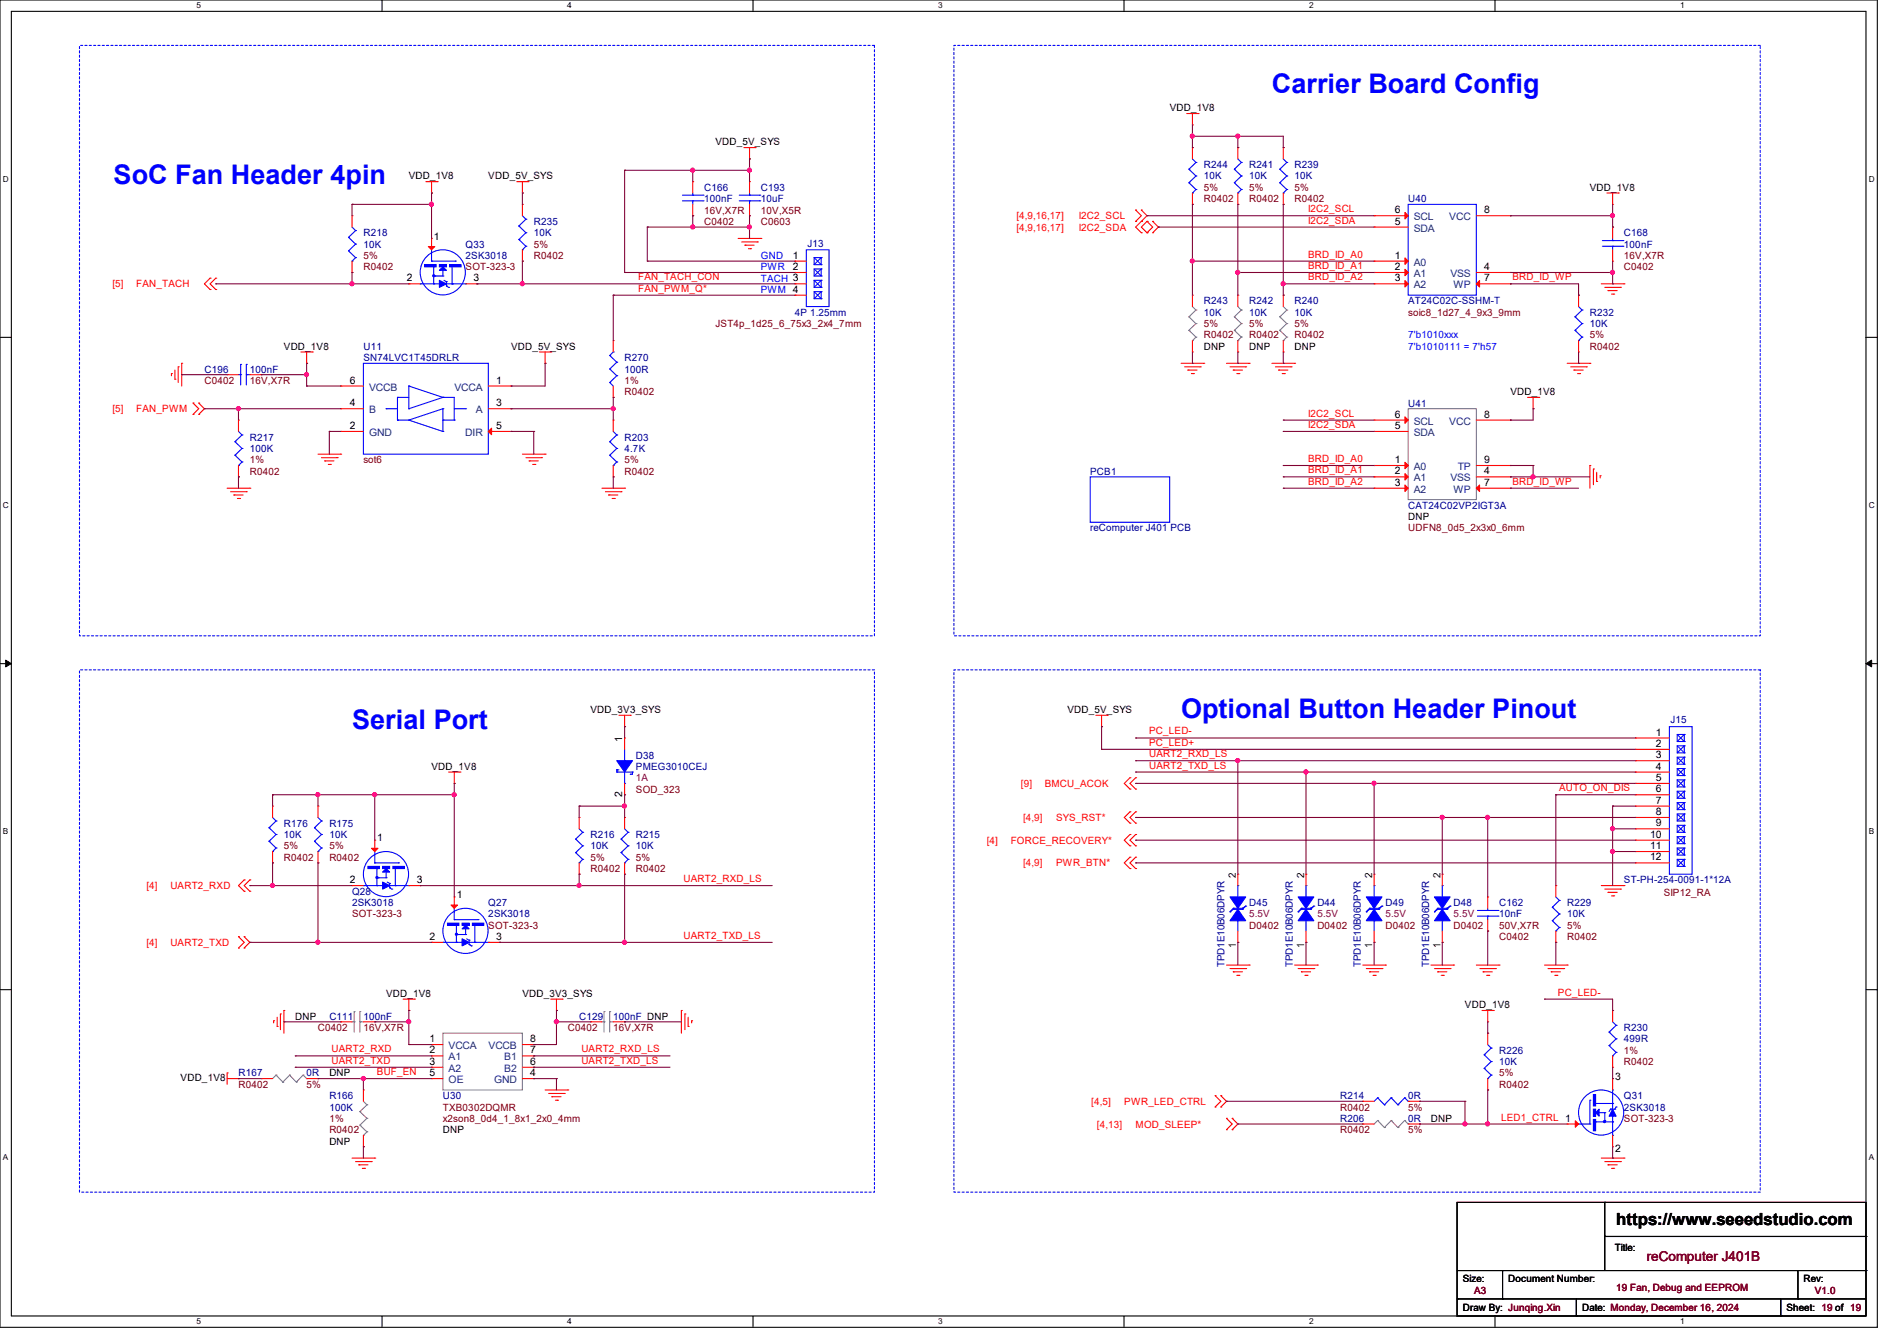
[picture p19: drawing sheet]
<svg xmlns="http://www.w3.org/2000/svg" width="297mm" height="210mm" viewBox="0 0 297 210" stroke-linecap="round" stroke-linejoin="round" font-family="sans-serif">
<defs><g id="words">
<g font-size="4.2" fill="#00f">
<text x="199.1" y="14.6">Carrier Board Config</text>
<text x="17.8" y="28.8">SoC Fan Header 4pin</text>
<text x="184.9" y="112.4">Optional Button Header Pinout</text>
<text x="55.1" y="114.2">Serial Port</text>
</g>
<text font-size="2.6" x="253" y="191.8">https://www.seeedstudio.com</text>
<text font-size="2.1" fill="#800000" x="257.8" y="197.5">reComputer J401B</text>
<g font-size="1.6">
<text x="183.1" y="17.4">VDD_1V8</text>
<text x="112" y="22.8">VDD_5V_SYS</text>
<text x="64" y="28.1">VDD_1V8</text>
<text x="76.5" y="28.1">VDD_5V_SYS</text>
<text x="248.9" y="29.9">VDD_1V8</text>
<text x="218.4" y="33.4">6</text>
<text x="218.4" y="35.2">5</text>
<text x="232.4" y="33.4">8</text>
<text x="67.9" y="37.5">1</text>
<text x="124.1" y="40.5">1</text>
<text x="218.4" y="40.5">1</text>
<text x="63.7" y="44.1">2</text>
<text x="74.1" y="44.1">3</text>
<text x="124.1" y="42.3">2</text>
<text x="218.4" y="42.3">2</text>
<text x="218.4" y="44.1">3</text>
<text x="232.4" y="44.1">7</text>
<text x="232.4" y="42.3">4</text>
<text x="44.4" y="54.8">VDD_1V8</text>
<text x="80" y="54.8">VDD_5V_SYS</text>
<text x="188.5" y="54.8">DNP</text>
<text x="195.6" y="54.8">DNP</text>
<text x="202.7" y="54.8">DNP</text>
<text x="54.8" y="63.6">4</text>
<text x="54.8" y="60.1">6</text>
<text x="77.7" y="60.1">1</text>
<text x="77.7" y="63.6">3</text>
<text x="218.4" y="65.4">6</text>
<text x="232.4" y="65.4">8</text>
<text x="236.5" y="61.9">VDD_1V8</text>
<text x="54.8" y="67.2">2</text>
<text x="77.7" y="67.2">5</text>
<text x="218.4" y="67.2">5</text>
<text x="218.4" y="72.5">1</text>
<text x="218.4" y="74.3">2</text>
<text x="218.4" y="76.1">3</text>
<text x="232.4" y="76.1">7</text>
<text x="232.4" y="74.3">4</text>
<text x="232.4" y="72.5">9</text>
<text x="220.5" y="81.4">DNP</text>
<text x="92.5" y="111.7">VDD_3V3_SYS</text>
<text x="167.1" y="111.7">VDD_5V_SYS</text>
<text x="97.4" y="116.1" transform="rotate(-90 97.4 116.1)">1</text>
<text x="259.2" y="115.2">1</text>
<text x="259.2" y="117">2</text>
<text x="259.2" y="118.7">3</text>
<text x="67.6" y="120.6">VDD_1V8</text>
<text x="97.4" y="124.8" transform="rotate(-90 97.4 124.8)">2</text>
<text x="259.2" y="125.9">7</text>
<text x="259.2" y="120.5">4</text>
<text x="259.2" y="122.3">5</text>
<text x="259.2" y="124.1">6</text>
<text x="59.1" y="131.7">1</text>
<text x="258.4" y="131.2">10</text>
<text x="259.2" y="127.6">8</text>
<text x="259.2" y="129.4">9</text>
<text x="193.5" y="137.5" transform="rotate(-90 193.5 137.5)">2</text>
<text x="204.2" y="137.5" transform="rotate(-90 204.2 137.5)">2</text>
<text x="214.8" y="137.5" transform="rotate(-90 214.8 137.5)">2</text>
<text x="225.5" y="137.5" transform="rotate(-90 225.5 137.5)">2</text>
<text x="258.4" y="133">11</text>
<text x="258.4" y="134.7">12</text>
<text x="54.8" y="138.3">2</text>
<text x="65.2" y="138.3">3</text>
<text x="71.5" y="140.6">1</text>
<text x="67.2" y="147.2">2</text>
<text x="77.7" y="147.2">3</text>
<text x="193.5" y="148.5" transform="rotate(-90 193.5 148.5)">1</text>
<text x="204.2" y="148.5" transform="rotate(-90 204.2 148.5)">1</text>
<text x="214.8" y="148.5" transform="rotate(-90 214.8 148.5)">1</text>
<text x="225.5" y="148.5" transform="rotate(-90 225.5 148.5)">1</text>
<text x="46.2" y="159.7">DNP</text>
<text x="60.5" y="156.1">VDD_1V8</text>
<text x="81.8" y="156.1">VDD_3V3_SYS</text>
<text x="229.4" y="157.9">VDD_1V8</text>
<text x="67.2" y="166.8">3</text>
<text x="67.2" y="163.2">1</text>
<text x="67.2" y="165">2</text>
<text x="83" y="163.2">8</text>
<text x="83" y="166.8">6</text>
<text x="83" y="165">7</text>
<text x="28.3" y="169.3">VDD_1V8</text>
<text x="51.6" y="168.6">DNP</text>
<text x="67.2" y="168.5">5</text>
<text x="83" y="168.5">4</text>
<text x="252.9" y="169.1">3</text>
<text x="51.6" y="179.2">DNP</text>
<text x="69.3" y="177.5">DNP</text>
<text x="224" y="175.7">DNP</text>
<text x="252.9" y="180.5">2</text>
<text x="252.8" y="196">Title:</text>
<text x="229" y="200.7">Size:</text>
<text x="236.1" y="200.7">Document Number:</text>
<text x="282.4" y="200.7">Rev:</text>
<text x="229" y="205.4">Draw By: Junqing.Xin</text>
<text x="247.7" y="205.4">Date: Monday, December 16, 2024</text>
<text x="279.7" y="205.4">Sheet: 19 of 19</text>
</g>
<g font-size="1.6" fill="#000080">
<text x="110.2" y="29.9">C166</text>
<text x="119.1" y="29.9">C193</text>
<text x="188.5" y="26.3">R244</text>
<text x="188.5" y="28.1">10K</text>
<text x="195.6" y="26.3">R241</text>
<text x="195.6" y="28.1">10K</text>
<text x="202.7" y="26.3">R239</text>
<text x="202.7" y="28.1">10K</text>
<text x="83.6" y="35.2">R235</text>
<text x="110.2" y="31.7">100nF</text>
<text x="119.1" y="31.7">10uF</text>
<text x="220.5" y="31.7">U40</text>
<text x="56.9" y="37">R218</text>
<text x="56.9" y="38.8">10K</text>
<text x="72.9" y="38.8">Q33</text>
<text x="72.9" y="40.6">2SK3018</text>
<text x="83.6" y="37">10K</text>
<text x="126.4" y="38.6">J13</text>
<text x="254.3" y="37">C168</text>
<text x="254.3" y="38.8">100nF</text>
<text x="188.5" y="47.7">R243</text>
<text x="195.6" y="47.7">R242</text>
<text x="202.7" y="47.7">R240</text>
<text x="220.5" y="47.7">AT24C02C-SSHM-T</text>
<text x="124.5" y="49.4">4P 1.25mm</text>
<text x="188.5" y="49.4">10K</text>
<text x="195.6" y="49.4">10K</text>
<text x="202.7" y="49.4">10K</text>
<text x="248.9" y="49.4">R232</text>
<text x="248.9" y="51.2">10K</text>
<text x="32" y="58.3">C196</text>
<text x="39.1" y="58.3">100nF</text>
<text x="56.9" y="54.8">U11</text>
<text x="56.9" y="56.6">SN74LVC1T45DRLR</text>
<text x="97.8" y="56.6">R270</text>
<text x="97.8" y="58.3">100R</text>
<text x="220.5" y="63.7">U41</text>
<text x="39.1" y="69">R217</text>
<text x="39.1" y="70.8">100K</text>
<text x="97.8" y="69">R203</text>
<text x="97.8" y="70.8">4.7K</text>
<text x="170.7" y="74.3">PCB1</text>
<text x="170.7" y="83.2">reComputer J401 PCB</text>
<text x="220.5" y="79.7">CAT24C02VP2IGT3A</text>
<text x="261.5" y="113.3">J15</text>
<text x="99.6" y="118.8">D38</text>
<text x="99.6" y="120.6">PMEG3010CEJ</text>
<text x="44.4" y="129.5">R176</text>
<text x="44.4" y="131.2">10K</text>
<text x="51.6" y="129.5">R175</text>
<text x="51.6" y="131.2">10K</text>
<text x="92.5" y="131.2">R216</text>
<text x="99.6" y="131.2">R215</text>
<text x="92.5" y="133">10K</text>
<text x="99.6" y="133">10K</text>
<text x="55.1" y="140.1">Q28</text>
<text x="55.1" y="141.9">2SK3018</text>
<text x="76.5" y="141.9">Q27</text>
<text x="76.5" y="143.7">2SK3018</text>
<text x="195.6" y="141.9">D45</text>
<text x="206.2" y="141.9">D44</text>
<text x="216.9" y="141.9">D49</text>
<text x="227.6" y="141.9">D48</text>
<text x="234.7" y="141.9">C162</text>
<text x="234.7" y="143.7">10nF</text>
<text x="245.4" y="141.9">R229</text>
<text x="245.4" y="143.7">10K</text>
<text x="254.3" y="138.3">ST-PH-254-0091-1*12A</text>
<text x="191.7" y="151.5" transform="rotate(-90 191.7 151.5)">TPD1E10B06DPYR</text>
<text x="202.4" y="151.5" transform="rotate(-90 202.4 151.5)">TPD1E10B06DPYR</text>
<text x="213.1" y="151.5" transform="rotate(-90 213.1 151.5)">TPD1E10B06DPYR</text>
<text x="223.7" y="151.5" transform="rotate(-90 223.7 151.5)">TPD1E10B06DPYR</text>
<text x="51.6" y="159.7">C111</text>
<text x="56.9" y="159.7">100nF</text>
<text x="90.7" y="159.7">C129</text>
<text x="96" y="159.7">100nF DNP</text>
<text x="254.3" y="161.5">R230</text>
<text x="234.7" y="165">R226</text>
<text x="234.7" y="166.8">10K</text>
<text x="254.3" y="163.2">499R</text>
<text x="37.3" y="168.6">R167</text>
<text x="48" y="168.6">0R</text>
<text x="51.6" y="172.1">R166</text>
<text x="51.6" y="173.9">100K</text>
<text x="69.3" y="172.1">U30</text>
<text x="209.8" y="172.1">R214</text>
<text x="220.5" y="172.1">0R</text>
<text x="254.3" y="172.1">Q31</text>
<text x="254.3" y="173.9">2SK3018</text>
<text x="209.8" y="175.7">R206</text>
<text x="220.5" y="175.7">0R</text>
</g>
<g font-size="1.6" fill="#800000">
<text x="188.5" y="29.9">5%</text>
<text x="195.6" y="29.9">5%</text>
<text x="202.7" y="29.9">5%</text>
<text x="110.2" y="35.2">C0402</text>
<text x="110.2" y="33.4">16V,X7R</text>
<text x="119.1" y="35.2">C0603</text>
<text x="119.1" y="33.4">10V,X5R</text>
<text x="188.5" y="31.7">R0402</text>
<text x="195.6" y="31.7">R0402</text>
<text x="202.7" y="31.7">R0402</text>
<text x="56.9" y="40.6">5%</text>
<text x="83.6" y="38.8">5%</text>
<text x="83.6" y="40.6">R0402</text>
<text x="254.3" y="40.6">16V,X7R</text>
<text x="56.9" y="42.3">R0402</text>
<text x="72.9" y="42.3">SOT-323-3</text>
<text x="254.3" y="42.3">C0402</text>
<text x="112" y="51.2">JST4p_1d25_6_75x3_2x4_7mm</text>
<text x="188.5" y="51.2">5%</text>
<text x="188.5" y="53">R0402</text>
<text x="195.6" y="51.2">5%</text>
<text x="195.6" y="53">R0402</text>
<text x="202.7" y="51.2">5%</text>
<text x="202.7" y="53">R0402</text>
<text x="220.5" y="49.4">soic8_1d27_4_9x3_9mm</text>
<text x="248.9" y="53">5%</text>
<text x="248.9" y="54.8">R0402</text>
<text x="32" y="60.1">C0402</text>
<text x="39.1" y="60.1">16V,X7R</text>
<text x="97.8" y="60.1">1%</text>
<text x="97.8" y="61.9">R0402</text>
<text x="39.1" y="72.6">1%</text>
<text x="39.1" y="74.3">R0402</text>
<text x="56.9" y="72.6">sot6</text>
<text x="97.8" y="72.6">5%</text>
<text x="97.8" y="74.3">R0402</text>
<text x="220.5" y="83.2">UDFN8_0d5_2x3x0_6mm</text>
<text x="99.6" y="124.1">SOD_323</text>
<text x="44.4" y="133">5%</text>
<text x="44.4" y="134.8">R0402</text>
<text x="51.6" y="133">5%</text>
<text x="51.6" y="134.8">R0402</text>
<text x="92.5" y="134.8">5%</text>
<text x="92.5" y="136.6">R0402</text>
<text x="99.6" y="134.8">5%</text>
<text x="99.6" y="136.6">R0402</text>
<text x="55.1" y="143.7">SOT-323-3</text>
<text x="260.5" y="140.3">SIP12_RA</text>
<text x="76.5" y="145.5">SOT-323-3</text>
<text x="195.6" y="145.5">D0402</text>
<text x="206.2" y="145.5">D0402</text>
<text x="216.9" y="145.5">D0402</text>
<text x="227.6" y="145.5">D0402</text>
<text x="234.7" y="147.2">C0402</text>
<text x="234.7" y="145.5">50V,X7R</text>
<text x="245.4" y="145.5">5%</text>
<text x="245.4" y="147.2">R0402</text>
<text x="49.8" y="161.5">C0402</text>
<text x="56.9" y="161.5">16V,X7R</text>
<text x="88.9" y="161.5">C0402</text>
<text x="96" y="161.5">16V,X7R</text>
<text x="254.3" y="165">1%</text>
<text x="254.3" y="166.8">R0402</text>
<text x="37.3" y="170.3">R0402</text>
<text x="48" y="170.3">5%</text>
<text x="69.3" y="173.9">TXB0302DQMR</text>
<text x="209.8" y="173.9">R0402</text>
<text x="220.5" y="173.9">5%</text>
<text x="234.7" y="168.6">5%</text>
<text x="234.7" y="170.3">R0402</text>
<text x="51.6" y="175.7">1%</text>
<text x="51.6" y="177.5">R0402</text>
<text x="69.3" y="175.7">x2son8_0d4_1_8x1_2x0_4mm</text>
<text x="209.8" y="177.5">R0402</text>
<text x="220.5" y="177.5">5%</text>
<text x="254.3" y="175.7">SOT-323-3</text>
<text x="230.8" y="202.7">A3</text>
<text x="253" y="202.2">19 Fan, Debug and EEPROM</text>
<text x="284.1" y="202.7">V1.0</text>
</g>
<g font-size="1.6" fill="#f00">
<text x="159.1" y="34.3">[4,9,16,17]</text>
<text x="168.9" y="34.3">I2C2_SCL</text>
<text x="204.8" y="33.2">I2C2_SCL</text>
<text x="204.8" y="35">I2C2_SDA</text>
<text x="159.1" y="36.1">[4,9,16,17]</text>
<text x="168.9" y="36.1">I2C2_SDA</text>
<text x="204.8" y="40.3">BRD_ID_A0</text>
<text x="17.6" y="45">[5]</text>
<text x="21.3" y="45">FAN_TACH</text>
<text x="99.9" y="43.9">FAN_TACH_CON</text>
<text x="99.9" y="45.7">FAN_PWM_Q*</text>
<text x="204.8" y="42.1">BRD_ID_A1</text>
<text x="204.8" y="43.9">BRD_ID_A2</text>
<text x="236.8" y="43.9">BRD_ID_WP</text>
<text x="17.6" y="64.6">[5]</text>
<text x="21.3" y="64.6">FAN_PWM</text>
<text x="204.8" y="65.2">I2C2_SCL</text>
<text x="204.8" y="67">I2C2_SDA</text>
<text x="204.8" y="72.3">BRD_ID_A0</text>
<text x="204.8" y="74.1">BRD_ID_A1</text>
<text x="204.8" y="75.9">BRD_ID_A2</text>
<text x="236.8" y="75.9">BRD_ID_WP</text>
<text x="179.9" y="115">PC_LED-</text>
<text x="179.9" y="116.8">PC_LED+</text>
<text x="179.9" y="118.6">UART2_RXD_LS</text>
<text x="159.9" y="123.2">[9]</text>
<text x="163.6" y="123.2">BMCU_ACOK</text>
<text x="179.9" y="120.4">UART2_TXD_LS</text>
<text x="244.1" y="123.9">AUTO_ON_DIS</text>
<text x="160.2" y="128.6">[4,9]</text>
<text x="165.4" y="128.6">SYS_RST*</text>
<text x="154.5" y="132.1">[4]</text>
<text x="158.2" y="132.1">FORCE_RECOVERY*</text>
<text x="160.2" y="135.7">[4,9]</text>
<text x="165.4" y="135.7">PWR_BTN*</text>
<text x="22.9" y="139.2">[4]</text>
<text x="26.7" y="139.2">UART2_RXD</text>
<text x="107" y="138.1">UART2_RXD_LS</text>
<text x="22.9" y="148.1">[4]</text>
<text x="26.7" y="148.1">UART2_TXD</text>
<text x="107" y="147">UART2_TXD_LS</text>
<text x="243.9" y="155.9">PC_LED-</text>
<text x="51.9" y="164.8">UART2_RXD</text>
<text x="51.9" y="166.6">UART2_TXD</text>
<text x="91" y="164.8">UART2_RXD_LS</text>
<text x="91" y="166.6">UART2_TXD_LS</text>
<text x="59" y="168.4">BUF_EN</text>
<text x="170.9" y="173">[4,5]</text>
<text x="176" y="173">PWR_LED_CTRL</text>
<text x="171.7" y="176.6">[4,13]</text>
<text x="177.8" y="176.6">MOD_SLEEP*</text>
<text x="235" y="175.5">LED1_CTRL 1</text>
</g>
<g font-size="1.6" fill="#004080">
<text x="221.4" y="34.5">SCL</text>
<text x="226.9" y="34.5">VCC</text>
<text x="221.4" y="36.3">SDA</text>
<text x="221.4" y="41.6">A0</text>
<text x="221.4" y="43.4">A1</text>
<text x="221.4" y="45.2">A2</text>
<text x="227.1" y="43.4">VSS</text>
<text x="227.6" y="45.2">WP</text>
<text x="57.8" y="64.7">B</text>
<text x="57.8" y="61.2">VCCB</text>
<text x="71.2" y="61.2">VCCA</text>
<text x="74.5" y="64.7">A</text>
<text x="57.8" y="68.3">GND</text>
<text x="72.8" y="68.3">DIR</text>
<text x="221.4" y="66.5">SCL</text>
<text x="221.4" y="68.3">SDA</text>
<text x="226.9" y="66.5">VCC</text>
<text x="221.4" y="73.6">A0</text>
<text x="221.4" y="75.4">A1</text>
<text x="221.4" y="77.2">A2</text>
<text x="227.1" y="75.4">VSS</text>
<text x="227.6" y="77.2">WP</text>
<text x="228.2" y="73.6">TP</text>
<text x="70.2" y="167.9">A2</text>
<text x="70.2" y="164.3">VCCA</text>
<text x="70.2" y="166.1">A1</text>
<text x="76.5" y="164.3">VCCB</text>
<text x="79" y="167.9">B2</text>
<text x="79" y="166.1">B1</text>
<text x="70.2" y="169.6">OE</text>
<text x="77.3" y="169.6">GND</text>
</g>
<g font-size="1.6" fill="#00f">
<text x="119.1" y="40.6">GND</text>
<text x="119.1" y="42.3">PWR</text>
<text x="119.1" y="44.1">TACH 3</text>
<text x="119.1" y="45.9">PWM 4</text>
<text x="220.5" y="53">7'b1010xxx</text>
<text x="220.5" y="54.8">7'b1010111 = 7'h57</text>
</g>
<g font-size="1.6" fill="#800040">
<text x="99.6" y="122.3">1A</text>
<text x="195.6" y="143.7">5.5V</text>
<text x="206.2" y="143.7">5.5V</text>
<text x="216.9" y="143.7">5.5V</text>
<text x="227.6" y="143.7">5.5V</text>
</g>
<g font-size="1.3">
<text x="30.8" y="1.3">5</text>
<text x="88.8" y="1.3">4</text>
<text x="146.9" y="1.3">3</text>
<text x="205" y="1.3">2</text>
<text x="263.1" y="1.3">1</text>
<text x=".5" y="28.4">D</text>
<text x="292.6" y="28.4">D</text>
<text x=".5" y="79.5">C</text>
<text x="292.6" y="79.5">C</text>
<text x=".5" y="130.6">B</text>
<text x="292.6" y="130.6">B</text>
<text x=".5" y="181.7">A</text>
<text x="292.6" y="181.7">A</text>
<text x="30.8" y="207.4">5</text>
<text x="88.8" y="207.4">4</text>
<text x="146.9" y="207.4">3</text>
<text x="205" y="207.4">2</text>
<text x="263.1" y="207.4">1</text>
</g>
</g></defs>
<g fill="none" stroke="#000" stroke-width=".17">
<path d="M0 0h293.9v207.9h-293.9zM1.8 1.8h290.3v204.3h-290.3zM59.8 0v1.8M117.9 0v1.8M176 0v1.8M234.1 0v1.8M0 52.8h1.8M292.1 52.8h1.8M0 103.9h1.8M292.1 103.9h1.8M0 155h1.8M292.1 155h1.8"/>
<path d="M228.1 188.3h64v17.8h-64zM228.1 199h64M235.2 199v4.4M251.2 188.3h.1M251.2 188.3v10.7M251.2 193.6h40.9M281.5 199v4.4M292.1 199h.1M292.1 193.6h.1M59.8 206.1v1.8M117.9 206.1v1.8M176 206.1v1.8"/>
<path d="M228.1 203.4h.1M228.1 203.4h64M234.1 206.1v1.8M235.2 203.4h.1M246.8 206.1h.1M246.8 203.4v2.7M278.8 206.1h.1M278.8 203.4v2.7M281.5 203.4h.1"/>
</g>
<path d="M.9 103.4l.9 .5-.9 .5zM292.1 103.9l.9-.5v1z" fill="#000"/>
<path d="M.9 103.4l.9 .5-.9 .5zM292.1 103.9l.9-.5v1z" fill="none" stroke="#000" stroke-width=".16"/>
<path d="M12.4 7.1h124.5v92.5h-124.5zM149.4 7.1h126.2v92.5h-126.2zM12.4 104.9h124.5v81.8h-124.5zM149.4 104.9h126.2v81.8h-126.2z" fill="none" stroke="#00f" stroke-width=".17" stroke-dasharray=".3 .3"/>
<g fill="none" stroke="#f00" stroke-width=".17">
<path d="M185.8 17.8h1.8M186.7 19.6h.1M186.7 17.8v1.8M187.6 17.8h.1M66.7 28.4h1.8M67.6 30.2h.1M67.6 28.4v1.8M68.5 28.4h.1M80.9 28.4h1.8M81.8 30.2h.1M81.8 28.4v1.8M82.7 28.4h.1"/>
<path d="M115.6 37.3h3.5M116.1 37.9h2.5M116.5 23.1h1.7M116.6 38.4h.1M116.6 38.4h1.5M117.2 38.9h.3M117.3 24.9h.1M117.3 23.1v1.8M117.5 38.9h.1M118.2 23.1h.1M118.6 37.9h.1M119.1 37.3h.1"/>
<path d="M177.8 34.7h.1M177.8 32.9h.1M177.8 32.9l.9 .9-.9 .9M178.7 32.9h.1M178.7 34.7h.1M178.7 36.4h.1M178.7 32.9l.9 .9-1.8 1.8 .9 .8M179.6 36.4h.1M179.6 34.7h.1M179.6 34.7l-.9 .9 .9 .8M179.6 34.7l.9 .9-.9 .8M180.5 34.7h.1"/>
<path d="M180.5 36.4h.1M180.5 34.7l.9 .9-.9 .8M200.9 23.1h.1M200.9 32h.1M200.9 23.1v1.8M200.9 30.2v1.8M251.6 30.2h1.8M252.5 32h.1M252.5 30.2v1.8M253.4 30.2h.1M26.8 58.5h.1M26.8 58.5v.3"/>
<path d="M27.4 59.4h.1M27.4 58v1.4M27.9 57.4h.1M27.9 57.4v2.5M28.4 56.9h.1M28.4 56.9v3.6M32.9 43.6h.1M32.9 45.3h.1M32.9 43.6l-.9 .8 .9 .9M33.8 43.6h.1M33.8 45.3h.1M33.8 43.6l-.9 .8 .9 .9"/>
<path d="M47.1 55.1h1.8M48 56.9h.1M48 55.1v1.8M48.9 55.1h.1M84.5 55.1h1.7M85.3 56.9h.1M85.3 55.1v1.8M86.2 55.1h.1M184.9 56.9h3.6M185.5 57.4h2.4M186 58h.1M186 58h1.4"/>
<path d="M186.5 58.5h.4M186.9 58.5h.1M187.9 57.4h.1M188.5 56.9h.1M192 56.9h3.6M192.6 57.4h2.4M193.1 58h.1M193.1 58h1.4M193.6 58.5h.4M194 58.5h.1M195 57.4h.1M195.6 56.9h.1"/>
<path d="M199.1 56.9h3.6M199.7 57.4h2.4M200.2 58h.1M200.2 58h1.4M200.7 58.5h.4M201.1 58.5h.1M202.1 57.4h.1M202.7 56.9h.1M245.4 56.9h3.5M245.9 57.4h2.5M246.4 58h.1M246.4 58h1.5"/>
<path d="M247 58.5h.3M247.3 58.5h.1M248.4 57.4h.1M248.9 56.9h.1M250.7 44.4h3.6M251.2 45h2.5M251.8 45.5h.1M251.8 45.5h1.4M252.3 46.1h.3M252.6 46.1h.1M253.7 45h.1M254.3 44.4h.1"/>
<path d="M30.2 64.9h.1M30.2 63.1h.1M30.2 63.1l.9 .9-.9 .9M31.1 63.1h.1M31.1 64.9h.1M31.1 63.1l.9 .9-.9 .9M35.6 76.5h3.5M36.1 77h2.5M36.6 77.5h.1M36.6 77.5h1.5M37.2 78.1h.3M37.5 78.1h.1"/>
<path d="M38.6 77h.1M39.1 76.5h.1M49.8 71.1h3.5M50.3 71.7h2.5M50.8 72.2h.1M50.8 72.2h1.5M51.4 72.7h.3M51.7 72.7h.1M52.8 71.7h.1M53.3 71.1h.1M81.8 71.1h3.5M82.3 71.7h2.5"/>
<path d="M82.8 72.2h.1M82.8 72.2h1.5M83.4 72.7h.3M83.7 72.7h.1M84.8 71.7h.1M85.3 71.1h.1M94.2 76.5h3.6M94.8 77h2.4M95.3 77.5h.1M95.3 77.5h1.4M95.8 78.1h.4M96.2 78.1h.1"/>
<path d="M97.2 77h.1M97.8 76.5h.1M239.1 62.2h1.8M240 64h.1M240 62.2v1.8M240.9 62.2h.1M248.9 72.9h.1M248.9 72.9v3.6M249.5 73.4h.1M249.5 73.4v2.5M250 75.4h.1M250 74v1.4"/>
<path d="M250.5 74.5h.1M250.5 74.5v.3M96.9 112h1.8M97.8 113.8h.1M97.8 112v1.8M98.7 112h.1M171.6 112h1.8M172.5 113.8h.1M172.5 112v1.8M173.4 112h.1M38.2 137.8h.1M38.2 139.6h.1"/>
<path d="M38.2 137.8l-.9 .9 .9 .9M39.1 137.8h.1M39.1 139.6h.1M39.1 137.8l-.9 .9 .9 .9M70.2 120.9h1.8M71.1 122.7h.1M71.1 120.9v1.8M72 120.9h.1M176.9 121.8h.1M176.9 123.6h.1M176.9 127.1h.1M176.9 128.9h.1"/>
<path d="M176.9 130.7h.1M176.9 132.5h.1M176.9 134.2h.1M176.9 136h.1M176.9 121.8l-.9 .9 .9 .9M176.9 127.1l-.9 .9 .9 .9M176.9 130.7l-.9 .9 .9 .9M176.9 134.2l-.9 .9 .9 .9M177.8 121.8h.1M177.8 123.6h.1M177.8 127.1h.1M177.8 128.9h.1"/>
<path d="M177.8 130.7h.1M177.8 132.5h.1M177.8 134.2h.1M177.8 136h.1M177.8 121.8l-.9 .9 .9 .9M177.8 127.1l-.9 .9 .9 .9M177.8 130.7l-.9 .9 .9 .9M177.8 134.2l-.9 .9 .9 .9M250.7 138.7h3.6M251.2 139.2h2.5M251.8 139.7h.1M251.8 139.7h1.4"/>
<path d="M253.7 139.2h.1M254.3 138.7h.1M37.3 148.5h.1M37.3 146.7h.1M37.3 146.7l.9 .9-.9 .9M38.2 146.7h.1M38.2 148.5h.1M38.2 146.7l.9 .9-.9 .9M42.8 159.9h.1M42.8 159.9v.3M43.4 159.3v1.4M43.9 158.8h.1"/>
<path d="M43.9 158.8v2.4M44.4 158.2h.1M44.4 158.2v3.6M63.1 156.5h1.8M64 158.2h.1M64 156.5v1.7M64.9 156.5h.1M86.2 156.5h1.8M87.1 158.2h.1M87.1 156.5v1.7M88 156.5h.1M106.7 158.2h.1"/>
<path d="M106.7 158.2v3.6M107.2 158.8h.1M107.2 158.8v2.4M107.7 159.3v1.4M108.3 159.9h.1M108.3 159.9v.3M192 151.1h3.6M192.6 151.7h2.4M193.1 152.2h.1M193.1 152.2h1.4M193.6 152.7h.4M194 152.7h.1"/>
<path d="M195 151.7h.1M195.6 151.1h.1M202.7 151.1h3.5M203.2 151.7h2.5M203.8 152.2h.1M203.8 152.2h1.4M204.3 152.7h.3M204.6 152.7h.1M205.7 151.7h.1M206.2 151.1h.1M213.4 151.1h3.5M213.9 151.7h2.5"/>
<path d="M214.4 152.2h.1M214.4 152.2h1.5M215 152.7h.3M215.3 152.7h.1M216.4 151.7h.1M216.9 151.1h.1M224 151.1h3.6M224.6 151.7h2.4M225.1 152.2h.1M225.1 152.2h1.4M225.6 152.7h.4M226 152.7h.1"/>
<path d="M227 151.7h.1M227.6 151.1h.1M231.1 151.1h3.6M231.7 151.7h2.4M232 158.2h1.8M232.2 152.2h.1M232.2 152.2h1.4M232.7 152.7h.4M232.9 158.2v1.8M233.1 152.7h.1M233.8 158.2h.1M234.1 151.7h.1"/>
<path d="M234.7 151.1h.1M241.8 151.1h3.6M242.4 151.7h2.4M242.9 152.2h.1M242.9 152.2h1.4M243.4 152.7h.4M243.8 152.7h.1M244.8 151.7h.1M245.4 151.1h.1M252.3 140.3h.3M252.6 140.3h.1M35.6 168h.1"/>
<path d="M35.6 168.9h1.7M35.6 168v1.8M37.3 168.9h.1M43.4 160.7h.1M85.3 170.7h3.6M85.9 171.2h2.4M86.4 171.7h.1M86.4 171.7h1.4M87 172.3h.3M87.3 172.3h.1M88.3 171.2h.1M88.9 170.7h.1"/>
<path d="M107.7 160.7h.1M190.2 173.4h.1M190.2 171.6h.1M190.2 171.6l.9 .9-.9 .9M191.1 171.6h.1M191.1 173.4h.1M191.1 171.6l.9 .9-.9 .9M192 176.9h.1M192 175.1h.1M192 175.1l.9 .9-.9 .9M192.9 175.1h.1M192.9 176.9h.1"/>
<path d="M192.9 175.1l.9 .9-.9 .9M232.9 160h.1M55.1 181.4h3.6M55.7 181.9h2.4M56.2 182.4h.1M56.2 182.4h1.4M56.7 183h.4M57.1 183h.1M58.1 181.9h.1M58.7 181.4h.1M250.7 181.4h3.6M251.2 181.9h2.5"/>
<path d="M251.8 182.4h.1M251.8 182.4h1.4M252.3 183h.3M252.6 183h.1M253.7 181.9h.1M254.3 181.4h.1"/>
</g>
<path d="M200.4 26.5h.1M200.4 28.6h.1M200.4 26.5l1.1 1.1M200.4 28.6l1.1 1.1M200.9 30.2h.1M200.9 24.9l.6 .5M201.5 25.4h.1M201.5 27.6h.1M201.5 29.7h.1M201.5 25.4l-1.1 1.1M201.5 27.6l-1.1 1M201.5 29.7l-.6 .5" fill="none" stroke="#00f" stroke-width=".17"/>
<path d="M250.4 173.7v1.1l-.6-.6z" fill="#00f"/>
<path d="M250.4 173.7v1.1l-.6-.6z" fill="none" stroke="#00f" stroke-width=".17"/>
<circle cx="251.2" cy="175.6" r=".17" fill="#00f"/>
<g fill="none" stroke="#00f" stroke-width=".17">
<path d="M247.1 176h1.8M248.9 176h.1M248.9 172.3h.1M248.9 172.3v3.7M249.8 175.7h.1M249.8 175.7h1.2M249.8 172.8h2.7M250.4 174.2h.8M251.2 174.2h.1M251.2 175.5h.1M251.2 174.2v1.3M251.4 175.7h1.1"/>
<path d="M252.5 175.7h.1M252.5 177.8h.1M252.5 172.8h.1M252.5 170.7h.1M252.5 170.7v2.1M252.5 175.7v2.1"/>
<circle cx="250.7" cy="174.2" r="3.5"/>
<circle cx="251.2" cy="175.6" r=".17"/>
</g>
<path d="M249.5 171.4h.3v1.8h-.3z" fill-rule="evenodd" fill="#00f"/>
<path d="M249.5 171.4h.3v1.8h-.3z" fill="none" stroke="#00f" stroke-width=".17"/>
<path d="M249.5 175.3h.3v1.8h-.3z" fill-rule="evenodd" fill="#00f"/>
<path d="M249.5 175.3h.3v1.8h-.3z" fill="none" stroke="#00f" stroke-width=".17"/>
<path d="M249.5 173.7h.3v1.1h-.3z" fill-rule="evenodd" fill="#00f"/>
<path d="M249.5 173.7h.3v1.1h-.3z" fill="none" stroke="#00f" stroke-width=".17"/>
<path d="M252.5 173.7l.5 1.1h-1.1z" fill-rule="evenodd" fill="#00f"/>
<path d="M252.1 173.7h.1M252.1 173.7l-.2 .4M252.1 173.7h.7M252.5 173.7l.5 1.1h-1.1zM252.5 172.8h.1M252.5 175.7h.1M252.5 172.8v.9M252.5 174.8v.9M252.8 173.7h.1M253 173.4h.1M253 173.4l-.2 .3" fill="none" stroke="#00f" stroke-width=".17"/>
<path d="M246.6 175.5l.5 .5-.5 .5z" fill="#f00"/>
<path d="M245.4 176h.1M245.4 176h1.7M246.6 175.5l.5 .5-.5 .5zM252.5 168.9h.1M252.5 179.6h.1M252.5 168.9v1.8M252.5 177.8v1.8" fill="none" stroke="#f00" stroke-width=".17"/>
<path d="M225.8 142.4l1.2 1.8h-2.4z" fill-rule="evenodd" fill="#00f"/>
<path d="M225.8 142.4l1.2 1.8h-2.4z" fill="none" stroke="#00f" stroke-width=".17"/>
<path d="M224.6 140.5h2.4l-1.2 1.7z" fill-rule="evenodd" fill="#00f"/>
<g fill="none" stroke="#00f" stroke-width=".17">
<path d="M81.2 35.4h.1M81.2 37.5h.1M81.2 35.4l1.1 1M81.2 37.5l1.1 1.1M81.8 39.1h.1M81.8 33.8l.5 .5M82.3 34.3h.1M82.3 36.4h.1M82.3 38.6h.1M82.3 34.3l-1.1 1.1M82.3 36.4l-1.1 1.1M82.3 38.6l-.5 .5"/>
<path d="M225.8 138.7h.1M225.8 138.7v1.8M224.6 140.5h2.4l-1.2 1.7zM224.6 142.8h.1M225.1 142.2h.1M225.1 142.2h1.4M225.1 142.2l-.5 .6M225.8 144.2h.1M225.8 144.2v1.6M226.5 142.2h.1M226.5 142.4h.1M226.5 142.4h-1.4l-.5 .4"/>
<path d="M227 141.9h.1M227 141.9l-.5 .3M227 141.9l-.5 .5"/>
</g>
<path d="M81.8 32h.1M81.8 32v1.8M81.8 39.1v1.8M81.8 40.9h.1M225.8 136.9h.1M225.8 136.9v1.8M225.8 147.6h.1M225.8 145.8v1.8" fill="none" stroke="#f00" stroke-width=".17"/>
<path d="M59.9 136.6l.6-.6 .5 .6z" fill="#00f"/>
<path d="M59.9 136.6l.6-.6 .5 .6z" fill="none" stroke="#00f" stroke-width=".17"/>
<circle cx="59" cy="137.4" r=".17" fill="#00f"/>
<g fill="none" stroke="#00f" stroke-width=".17">
<path d="M56.9 138.7h.1M56.9 138.7h2.1M58.7 135.1h.1M58.7 133.3v1.8M58.7 135.1h3.7M59 136h.1M59 138.7h.1M59 136v1.2M59 137.6v1.1M59.2 137.5h.1M59.2 137.5h1.3M60.5 137.5h.1"/>
<path d="M60.5 136.6v.9M61.9 138.7h.1M61.9 138.7h2.1M61.9 136v2.7M62.4 135.1h.1M64 138.7h.1"/>
<circle cx="59" cy="137.4" r=".17"/>
<circle cx="60.4" cy="136.9" r="3.5"/>
</g>
<path d="M61.5 135.7h1.8v.3h-1.8z" fill-rule="evenodd" fill="#00f"/>
<path d="M61.5 135.7h1.8v.3h-1.8z" fill="none" stroke="#00f" stroke-width=".17"/>
<path d="M57.6 135.7h1.8v.3h-1.8z" fill-rule="evenodd" fill="#00f"/>
<path d="M57.6 135.7h1.8v.3h-1.8z" fill="none" stroke="#00f" stroke-width=".17"/>
<path d="M59.9 135.7h1.1v.3h-1.1z" fill-rule="evenodd" fill="#00f"/>
<path d="M59.9 135.7h1.1v.3h-1.1z" fill="none" stroke="#00f" stroke-width=".17"/>
<path d="M59.9 138.1l1.1 .6-1.1 .5z" fill-rule="evenodd" fill="#00f"/>
<path d="M59 138.7h.1M59 138.7h.9M59.9 138.1l1.1 .6-1.1 .5zM60.6 138.1l.4 .2M61 138.3h.1M61 139h.1M61 138.3v.7M61 139l.3 .2M61 138.7h.9M61.3 139.2h.1M61.9 138.7h.1" fill="none" stroke="#00f" stroke-width=".17"/>
<path d="M58.2 132.8h1l-.5 .5z" fill="#f00"/>
<g fill="none" stroke="#f00" stroke-width=".17">
<path d="M55.1 138.7h.1M55.1 138.7h1.8M58.2 132.8h1l-.5 .5zM58.7 131.6h.1M58.7 131.6v1.7M64 138.7h1.8M65.8 138.7h.1M232.9 140.5h.1M232.9 145.8h.1M232.9 140.5v1.7M232.9 144v1.8M252.5 158.2h.1"/>
<path d="M252.5 158.2v1.8M40.9 168.9h.1M40.9 168.9h1.8M48 168.9h1.8M49.8 168.9h.1M213.4 176h.1M213.4 176h1.7M220.5 176h1.7M222.2 176h.1M252.5 167.1h.1M252.5 165.4v1.7"/>
</g>
<g fill="none" stroke="#808080" stroke-width=".17">
<path d="M220.5 64h10.6v14.2h-10.6zM43.2 168.4h.1M43.2 168.4l-.5 .5M43.2 168.4l1.1 1.1M44.3 169.5h.1M45.3 168.4h.1M45.3 168.4l-1 1.1M45.3 168.4l1.1 1.1M46.4 169.5h.1M47.5 168.4h.1M47.5 168.4l-1.1 1.1M47.5 168.4l.5 .5"/>
<path d="M48 168.9h.1M215.7 175.5h.1M215.7 175.5l-.6 .5M215.7 175.5l1 1.1M216.7 176.6h.1M217.8 175.5h.1M217.8 175.5l-1.1 1.1M217.8 175.5l1.1 1.1M218.9 176.6h.1M219.9 175.5h.1M219.9 175.5l-1 1.1M219.9 175.5l.6 .5"/>
<path d="M220.5 176h.1"/>
</g>
<g fill="none" stroke="#00f" stroke-width=".17">
<path d="M170.7 74.7h12.4v7.1h-12.4zM231.3 142.6h3.2M231.3 143.5h3.2M232.9 143.5h.1M232.9 142.6h.1M232.9 142.2v.4M232.9 143.5v.5M234.5 142.6h.1M234.5 143.5h.1M251.9 161.6h.1M251.9 163.7h.1M251.9 161.6l1.1 1.1"/>
<path d="M251.9 163.7l1.1 1.1M252.5 165.4h.1M252.5 160l.5 .6M253 160.6h.1M253 162.7h.1M253 164.8h.1M253 160.6l-1.1 1M253 162.7l-1.1 1M253 164.8l-.5 .6"/>
</g>
<path d="M220 65.3l.5 .5-.5 .5z" fill="#f00"/>
<path d="M215.1 65.8h.1M215.1 67.6h.1M215.1 65.8h5.4M215.1 67.6h5.4M220 65.3l.5 .5-.5 .5z" fill="none" stroke="#f00" stroke-width=".17"/>
<path d="M220 72.4l.5 .5-.5 .5z" fill="#f00"/>
<path d="M215.1 72.9h.1M215.1 72.9h5.4M220 72.4l.5 .5-.5 .5z" fill="none" stroke="#f00" stroke-width=".17"/>
<path d="M220 74.2l.5 .5-.5 .5z" fill="#f00"/>
<path d="M215.1 74.7h.1M215.1 74.7h5.4M220 74.2l.5 .5-.5 .5z" fill="none" stroke="#f00" stroke-width=".17"/>
<path d="M220 75.9l.5 .6-.5 .5z" fill="#f00"/>
<path d="M215.1 76.5h.1M215.1 76.5h5.4M220 75.9l.5 .6-.5 .5z" fill="none" stroke="#f00" stroke-width=".17"/>
<path d="M231.1 76.5l.5-.6v1.1z" fill="#f00"/>
<path d="M231.1 76.5l.5-.6v1.1zM231.1 76.5h5.4M231.1 74.7h5.4M231.1 65.8h5.4M231.1 72.9h5.4M236.5 76.5h.1M236.5 74.7h.1M236.5 65.8h.1M236.5 72.9h.1" fill="none" stroke="#f00" stroke-width=".17"/>
<path d="M193.8 142.4l1.2 1.8h-2.4z" fill-rule="evenodd" fill="#00f"/>
<path d="M193.8 142.4l1.2 1.8h-2.4z" fill="none" stroke="#00f" stroke-width=".17"/>
<path d="M192.6 140.5h2.4l-1.2 1.7z" fill-rule="evenodd" fill="#00f"/>
<g fill="none" stroke="#00f" stroke-width=".17">
<path d="M54.6 37.2h.1M54.6 39.3h.1M54.6 37.2l1.1 1M54.6 39.3l1.1 1M55.1 35.6l.6 .5M55.7 36.1h.1M55.7 38.2h.1M55.7 36.1l-1.1 1.1M55.7 38.2l-1.1 1.1M106.8 30.6h3.3M106.8 31.5h3.3M108.5 31.5h.1"/>
<path d="M108.5 30.6h.1M108.5 30.2v.4M108.5 31.5v.5M110.1 30.6h.1M110.1 31.5h.1M250.9 37.7h3.2M250.9 38.6h3.2M252.5 38.6h.1M252.5 37.7h.1M252.5 37.3v.4M252.5 38.6v.5M254.1 37.7h.1"/>
<path d="M254.1 38.6h.1M55.1 40.9h.1M55.7 40.3h.1M55.7 40.3l-.6 .6M97.2 131.4h.1M97.2 133.5h.1M97.2 131.4l1.1 1.1M97.2 133.5l1.1 1.1M97.8 135.1h.1M97.8 129.8l.5 .5M98.3 130.3h.1M98.3 132.5h.1"/>
<path d="M98.3 134.6h.1M98.3 130.3l-1.1 1.1M98.3 132.5l-1.1 1M98.3 134.6l-.5 .5M193.8 138.7h.1M193.8 138.7v1.8M192.6 140.5h2.4l-1.2 1.7zM192.6 142.8h.1M193.1 142.2h.1M193.1 142.2h1.4M193.1 142.2l-.5 .6M193.8 144.2h.1"/>
<path d="M193.8 144.2v1.6M194.5 142.2h.1M194.5 142.4h.1M194.5 142.4h-1.4l-.5 .4M195 141.9h.1M195 141.9l-.5 .3M195 141.9l-.5 .5"/>
</g>
<g fill="none" stroke="#f00" stroke-width=".17">
<path d="M55.1 33.8h.1M55.1 33.8v1.8M108.5 28.4h.1M108.5 33.8h.1M108.5 28.4v1.8M108.5 32v1.8M252.5 35.6h.1M252.5 35.6v1.7M252.5 39.1v1.8M55.1 42.7h.1M55.1 40.9v1.8M186.7 46.2h.1"/>
<path d="M186.7 55.1h.1M186.7 46.2v1.8M186.7 53.3v1.8M252.5 40.9h.1M97.8 128h.1M97.8 136.9h.1M97.8 128v1.8M97.8 135.1v1.8M193.8 136.9h.1M193.8 136.9v1.8M193.8 147.6h.1M193.8 145.8v1.8"/>
<path d="M67.6 167.1h.1M67.6 168.9h.1M67.6 163.6h.1M67.6 165.4h.1M67.6 167.1h1.7M67.6 168.9h1.7M67.6 163.6h1.7M67.6 165.4h1.7M81.8 167.1h1.8M81.8 168.9h1.8M81.8 163.6h1.8M81.8 165.4h1.8"/>
<path d="M83.6 163.6h.1M83.6 167.1h.1M83.6 165.4h.1M83.6 168.9h.1"/>
</g>
<g fill="none" stroke="#808080" stroke-width=".17">
<path d="M186.1 49.6h.1M186.1 51.7h.1M186.1 49.6l1.1 1.1M186.1 51.7l1.1 1.1M186.7 53.3h.1M186.7 48l.5 .6M187.2 48.6h.1M187.2 50.7h.1M187.2 52.8h.1M187.2 48.6l-1.1 1M187.2 50.7l-1.1 1M187.2 52.8l-.5 .5"/>
<path d="M69.3 161.8h12.5v8.9h-12.5z"/>
</g>
<path d="M215.1 142.4l1.3 1.8h-2.5z" fill-rule="evenodd" fill="#00f"/>
<path d="M215.1 142.4l1.3 1.8h-2.5z" fill="none" stroke="#00f" stroke-width=".17"/>
<path d="M213.9 140.5h2.5l-1.3 1.7z" fill-rule="evenodd" fill="#00f"/>
<g fill="none" stroke="#00f" stroke-width=".17">
<path d="M95.5 59.9h.1M95.5 57.8h.1M95.5 55.7h.1M95.5 59.9l.5 .6M95.5 57.8l1.1 1M95.5 55.7l1.1 1M96 55.1h.1M96 55.1l-.5 .6M96.6 58.8h.1M96.6 56.7h.1M96.6 58.8l-1.1 1.1M96.6 56.7l-1.1 1.1"/>
<path d="M261.4 113.8h3.5v23.1h-3.5zM262.6 115h1.1v1.1h-1.1zM262.6 116.8h1.1v1.1h-1.1zM262.6 118.6h1.1v1.1h-1.1zM262.6 115l1.1 1.1M262.6 116.8l1.1 1.1M262.6 118.6l1.1 1.1M263.7 115h.1M263.7 116.1h.1M263.7 116.8h.1M263.7 117.9h.1M263.7 118.6h.1"/>
<path d="M263.7 119.7h.1M263.7 115l-1.1 1.1M263.7 116.8l-1.1 1.1M263.7 118.6l-1.1 1.1M215.1 138.7h.1M215.1 138.7v1.8M262.6 120.4h1.1v1.1h-1.1zM262.6 122.1h1.1v1.1h-1.1zM262.6 123.9h1.1v1.1h-1.1zM262.6 125.7h1.1v1.1h-1.1zM262.6 129.2h1.1v1.1h-1.1zM262.6 131h1.1v1.1h-1.1z"/>
<path d="M262.6 127.5h1.1v1.1h-1.1zM262.6 132.8h1.1v1.1h-1.1zM262.6 134.6h1.1v1.1h-1.1zM262.6 120.4l1.1 1.1M262.6 122.1l1.1 1.1M262.6 123.9l1.1 1.1M262.6 125.7l1.1 1.1M262.6 127.5l1.1 1.1M262.6 129.2l1.1 1.1M262.6 131l1.1 1.1M262.6 132.8l1.1 1.1M262.6 134.6l1.1 1.1"/>
<path d="M263.7 120.4h.1M263.7 121.5h.1M263.7 122.1h.1M263.7 123.2h.1M263.7 123.9h.1M263.7 125h.1M263.7 125.7h.1M263.7 126.8h.1M263.7 128.6h.1M263.7 127.5h.1M263.7 129.2h.1M263.7 131h.1"/>
<path d="M263.7 130.3h.1M263.7 132.1h.1M263.7 133.9h.1M263.7 135.7h.1M263.7 132.8h.1M263.7 134.6h.1M263.7 120.4l-1.1 1.1M263.7 122.1l-1.1 1.1M263.7 123.9l-1.1 1.1M263.7 125.7l-1.1 1.1M263.7 127.5l-1.1 1.1M263.7 129.2l-1.1 1.1"/>
<path d="M263.7 131l-1.1 1.1M263.7 132.8l-1.1 1.1M263.7 134.6l-1.1 1.1M213.9 140.5h2.5l-1.3 1.7zM213.9 142.8h.1M214.4 142.2h.1M214.4 142.2h1.5M214.4 142.2l-.5 .6M215.1 144.2h.1M215.1 144.2v1.6M215.9 142.2h.1M215.9 142.4h.1"/>
<path d="M215.9 142.4h-1.5l-.5 .4M216.4 141.9h.1M216.4 141.9l-.5 .3M216.4 141.9l-.5 .5M232.4 165.2h.1M232.4 167.3h.1M232.4 165.2l1.1 1M232.4 167.3l1.1 1.1M232.9 168.9h.1M232.9 163.6l.6 .5M233.5 164.1h.1M233.5 166.2h.1"/>
<path d="M233.5 168.4h.1M233.5 164.1l-1.1 1.1M233.5 166.2l-1.1 1.1M233.5 168.4l-.6 .5"/>
</g>
<g fill="none" stroke="#f00" stroke-width=".17">
<path d="M96 53.3h.1M96 53.3v1.8M96 62.2h.1M96 60.5v1.7M256 115.6h.1M256 117.3h.1M256 119.1h.1M256 115.6h5.4M256 117.3h5.4M256 119.1h5.4M215.1 136.9h.1M215.1 136.9v1.8"/>
<path d="M256 126.2h.1M256 120.9h.1M256 122.7h.1M256 124.5h.1M256 128h.1M256 129.8h.1M256 131.6h.1M256 133.3h.1M256 135.1h.1M256 126.2h5.4M256 120.9h5.4M256 122.7h5.4"/>
<path d="M256 124.5h5.4M256 128h5.4M256 129.8h5.4M256 131.6h5.4M256 133.3h5.4M256 135.1h5.4M215.1 147.6h.1M215.1 145.8v1.8M232.9 161.8h.1M232.9 170.7h.1M232.9 161.8v1.8M232.9 168.9v1.8"/>
</g>
<path d="M72.9 144.9l.5 .6h-1.1z" fill="#00f"/>
<path d="M72.9 144.9l.5 .6h-1.1z" fill="none" stroke="#00f" stroke-width=".17"/>
<circle cx="71.5" cy="146.3" r=".17" fill="#00f"/>
<g fill="none" stroke="#00f" stroke-width=".17">
<path d="M69.3 147.6h.1M69.3 147.6h2.2M71.1 144h.1M71.1 142.2v1.8M71.1 144h3.7M71.5 144.9h.1M71.5 147.6h.1M71.5 144.9v1.2M71.5 146.5v1.1M71.7 146.3h.1M71.7 146.3h1.2M72.9 146.3h.1"/>
<path d="M72.9 145.5v.8M74.3 147.6h.1M74.3 147.6h2.2M74.3 144.9v2.7M74.8 144h.1M76.5 147.6h.1"/>
<circle cx="71.5" cy="146.3" r=".17"/>
<circle cx="72.9" cy="145.8" r="3.5"/>
</g>
<path d="M74 144.6h1.7v.3h-1.7z" fill-rule="evenodd" fill="#00f"/>
<path d="M74 144.6h1.7v.3h-1.7z" fill="none" stroke="#00f" stroke-width=".17"/>
<path d="M70.1 144.6h1.7v.3h-1.7z" fill-rule="evenodd" fill="#00f"/>
<path d="M70.1 144.6h1.7v.3h-1.7z" fill="none" stroke="#00f" stroke-width=".17"/>
<path d="M72.3 144.6h1.1v.3h-1.1z" fill-rule="evenodd" fill="#00f"/>
<path d="M72.3 144.6h1.1v.3h-1.1z" fill="none" stroke="#00f" stroke-width=".17"/>
<path d="M72.3 147l1.1 .6-1.1 .5z" fill-rule="evenodd" fill="#00f"/>
<path d="M71.5 147.6h.1M71.5 147.6h.8M72.3 147l1.1 .6-1.1 .5zM73.1 147l.3 .2M73.4 147.2h.1M73.4 147.9h.1M73.4 147.2v.7M73.4 147.9l.4 .2M73.4 147.6h.9M73.8 148.1h.1M74.3 147.6h.1" fill="none" stroke="#00f" stroke-width=".17"/>
<path d="M70.6 141.7h1l-.5 .5z" fill="#f00"/>
<path d="M42.7 126.2h.1M42.7 135.1h.1M42.7 126.2v1.8M42.7 133.3v1.8M67.6 147.6h.1M67.6 147.6h1.7M70.6 141.7h1l-.5 .5zM71.1 140.5h.1M71.1 140.5v1.7M76.5 147.6h1.7M78.2 147.6h.1" fill="none" stroke="#f00" stroke-width=".17"/>
<path d="M42.1 129.6h.1M42.1 131.7h.1M42.1 129.6l1.1 1.1M42.1 131.7l1.1 1.1M42.7 133.3h.1M42.7 128l.5 .6M43.2 128.6h.1M43.2 130.7h.1M43.2 132.8h.1M43.2 128.6l-1.1 1M43.2 130.7l-1.1 1M43.2 132.8l-.5 .5" fill="none" stroke="#00f" stroke-width=".17"/>
<path d="M204.5 142.4l1.2 1.8h-2.5z" fill-rule="evenodd" fill="#00f"/>
<path d="M204.5 142.4l1.2 1.8h-2.5z" fill="none" stroke="#00f" stroke-width=".17"/>
<path d="M203.2 140.5h2.5l-1.2 1.7z" fill-rule="evenodd" fill="#00f"/>
<g fill="none" stroke="#00f" stroke-width=".17">
<path d="M186.1 26.5h.1M186.1 28.6h.1M186.1 26.5l1.1 1.1M186.1 28.6l1.1 1.1M186.7 30.2h.1M186.7 24.9l.5 .5M187.2 25.4h.1M187.2 27.6h.1M187.2 29.7h.1M187.2 25.4l-1.1 1.1M187.2 27.6l-1.1 1M187.2 29.7l-.5 .5"/>
<path d="M37.3 58.7h.4M37.7 57.1h.1M37.7 58.7h.1M37.7 57.1v3.2M38.6 58.7h.1M38.6 57.1h.1M38.6 58.7h.5M38.6 57.1v3.2M246.6 49.6h.1M246.6 51.7h.1M246.6 49.6l1.1 1.1M246.6 51.7l1.1 1.1"/>
<path d="M247.1 53.3h.1M247.1 48l.6 .6M247.7 48.6h.1M247.7 50.7h.1M247.7 52.8h.1M247.7 48.6l-1.1 1M247.7 50.7l-1.1 1M247.7 52.8l-.6 .5M36.8 69.2h.1M36.8 71.3h.1M36.8 69.2l1.1 1M36.8 71.3l1.1 1"/>
<path d="M37.3 72.9h.1M37.3 67.6l.6 .5M37.9 68.1h.1M37.9 70.2h.1M37.9 72.3h.1M37.9 68.1l-1.1 1.1M37.9 70.2l-1.1 1.1M37.9 72.3l-.6 .6M97.8 119.1h.1M97.8 117.3v1.8M49.2 129.6h.1M49.2 131.7h.1"/>
<path d="M49.2 129.6l1.1 1.1M49.2 131.7l1.1 1.1M49.8 133.3h.1M49.8 128l.5 .6M50.3 128.6h.1M50.3 130.7h.1M50.3 132.8h.1M50.3 128.6l-1.1 1M50.3 130.7l-1.1 1M50.3 132.8l-.5 .5M90.1 131.4h.1M90.1 133.5h.1"/>
<path d="M90.1 131.4l1.1 1.1M90.1 133.5l1.1 1.1M90.7 135.1h.1M90.7 129.8l.5 .5M91.2 130.3h.1M91.2 132.5h.1M91.2 134.6h.1M91.2 130.3l-1.1 1.1M91.2 132.5l-1.1 1M91.2 134.6l-.5 .5M96.6 120.9h.1M96.6 120.6h.1"/>
<path d="M96.6 120.9h2.4M96.6 120.6h.3M96.6 120.6v.3M97.8 122.7h.1M97.8 120.9v1.8M98.7 121.2h.1M99 120.9h.1M99 120.9v.3h-.3M204.5 138.7h.1M204.5 138.7v1.8M203.2 140.5h2.5l-1.2 1.7zM203.2 142.8h.1"/>
<path d="M203.8 142.2h.1M203.8 142.2h1.4M203.8 142.2l-.6 .6M204.5 144.2h.1M204.5 144.2v1.6M205.2 142.2h.1M205.2 142.4h.1M205.2 142.4h-1.4l-.6 .4M205.7 141.9h.1M205.7 141.9l-.5 .3M205.7 141.9l-.5 .5"/>
</g>
<g fill="none" stroke="#f00" stroke-width=".17">
<path d="M186.7 23.1h.1M186.7 32h.1M186.7 23.1v1.8M186.7 30.2v1.8M35.6 58.7h.1M35.6 58.7h1.7M39.1 58.7h1.8M40.9 58.7h.1M193.8 46.2h.1M193.8 55.1h.1M193.8 46.2v1.8M193.8 53.3v1.8"/>
<path d="M247.1 46.2h.1M247.1 55.1h.1M247.1 46.2v1.8M247.1 53.3v1.8M37.3 65.8h.1M37.3 74.7h.1M37.3 65.8v1.8M37.3 72.9v1.8M49.8 126.2h.1M49.8 135.1h.1M49.8 126.2v1.8M49.8 133.3v1.8"/>
<path d="M90.7 128h.1M90.7 136.9h.1M90.7 128v1.8M90.7 135.1v1.8M204.5 136.9h.1M204.5 136.9v1.8M204.5 147.6h.1M204.5 145.8v1.8M53.3 160h.1M53.3 160h1.8M56.9 160h1.8M58.7 160h.1"/>
<path d="M92.5 160h.1M92.5 160h1.7M96 160h1.8M97.8 160h.1"/>
</g>
<g fill="none" stroke="#808080" stroke-width=".17">
<path d="M193.3 49.6h.1M193.3 51.7h.1M193.3 49.6l1.1 1.1M193.3 51.7l1.1 1.1M193.8 53.3h.1M193.8 48l.6 .6M194.4 48.6h.1M194.4 50.7h.1M194.4 52.8h.1M194.4 48.6l-1.1 1M194.4 50.7l-1.1 1M194.4 52.8l-.6 .5"/>
<path d="M55.5 158.4h.1M55.5 158.4v3.2M56.3 158.4h.1M56.3 158.4v3.2M94.6 158.4h.1M94.6 158.4v3.2M95.5 158.4h.1M95.5 158.4v3.2M55.1 160h.4M55.5 160h.1M56.3 160h.1M56.3 160h.6"/>
<path d="M94.2 160h.4M94.6 160h.1M95.5 160h.1M95.5 160h.5"/>
</g>
<path d="M96.6 119.1h2.4l-1.2 1.8z" fill-rule="evenodd" fill="#00f"/>
<path d="M220.5 32h10.6v14.2h-10.6zM96.6 119.1h2.4l-1.2 1.8z" fill="none" stroke="#00f" stroke-width=".17"/>
<path d="M97.8 115.6h.1M97.8 115.6v1.7M97.8 124.5h.1M97.8 122.7v1.8" fill="none" stroke="#f00" stroke-width=".17"/>
<path d="M220 33.3l.5 .5-.5 .5z" fill="#f00"/>
<path d="M215.1 33.8h.1M215.1 35.6h.1M215.1 33.8h5.4M215.1 35.6h5.4M220 33.3l.5 .5-.5 .5z" fill="none" stroke="#f00" stroke-width=".17"/>
<path d="M220 40.4l.5 .5-.5 .5z" fill="#f00"/>
<path d="M215.1 40.9h.1M215.1 40.9h5.4M220 40.4l.5 .5-.5 .5z" fill="none" stroke="#f00" stroke-width=".17"/>
<path d="M220 42.2l.5 .5-.5 .5z" fill="#f00"/>
<path d="M215.1 42.7h.1M215.1 42.7h5.4M220 42.2l.5 .5-.5 .5z" fill="none" stroke="#f00" stroke-width=".17"/>
<path d="M220 43.9l.5 .5-.5 .6z" fill="#f00"/>
<path d="M215.1 44.4h.1M215.1 44.4h5.4M220 43.9l.5 .5-.5 .6z" fill="none" stroke="#f00" stroke-width=".17"/>
<path d="M231.1 44.4l.5-.5v1.1z" fill="#f00"/>
<g fill="none" stroke="#f00" stroke-width=".17">
<path d="M117.3 28.4h.1M117.3 33.8h.1M117.3 28.4v1.8M117.3 32v1.8M193.8 23.1h.1M193.8 32h.1M193.8 23.1v1.8M193.8 30.2v1.8M231.1 33.8h5.4M236.5 33.8h.1M124.5 40.9h.1M124.5 42.7h.1"/>
<path d="M124.5 44.4h.1M124.5 46.2h.1M124.5 44.4h1.7M124.5 42.7h1.7M124.5 40.9h1.7M124.5 46.2h1.7M200.9 46.2h.1M200.9 55.1h.1M200.9 46.2v1.8M200.9 53.3v1.8M231.1 44.4l.5-.5v1.1zM231.1 44.4h5.4"/>
<path d="M231.1 42.7h5.4M236.5 44.4h.1M236.5 42.7h.1M96 65.8h.1M96 74.7h.1M96 65.8v1.8M96 72.9v1.8M56.9 170.7h.1M56.9 179.6h.1M56.9 170.7v1.8M56.9 177.8v1.8M213.4 172.5h.1"/>
<path d="M213.4 172.5h1.7M220.5 172.5h1.7M222.2 172.5h.1"/>
</g>
<g fill="none" stroke="#00f" stroke-width=".17">
<path d="M115.7 30.6h3.3M115.7 31.5h3.3M117.3 31.5h.1M117.3 30.6h.1M117.3 30.2v.4M117.3 31.5v.5M119 30.6h.1M119 31.5h.1M126.2 39.1h3.6v8.9h-3.6zM193.3 26.5h.1M193.3 28.6h.1M193.3 26.5l1.1 1.1"/>
<path d="M193.3 28.6l1.1 1.1M193.8 30.2h.1M193.8 24.9l.6 .5M194.4 25.4h.1M194.4 27.6h.1M194.4 29.7h.1M194.4 25.4l-1.1 1.1M194.4 27.6l-1.1 1M194.4 29.7l-.6 .5M127.5 40.3h1.1v1.1h-1.1zM127.5 42.1h1.1v1.1h-1.1zM127.5 43.9h1.1v1.1h-1.1z"/>
<path d="M127.5 45.7h1.1v1.1h-1.1zM127.5 40.3l1.1 1.1M127.5 42.1l1.1 1.1M127.5 43.9l1.1 1.1M127.5 45.7l1.1 1.1M128.6 40.3h.1M128.6 41.4h.1M128.6 42.1h.1M128.6 43.2h.1M128.6 43.9h.1M128.6 45h.1M128.6 45.7h.1"/>
<path d="M128.6 46.8h.1M128.6 40.3l-1.1 1.1M128.6 42.1l-1.1 1.1M128.6 43.9l-1.1 1.1M128.6 45.7l-1.1 1.1M95.5 69.2h.1M95.5 71.3h.1M95.5 69.2l1.1 1M95.5 71.3l1.1 1M96 72.9h.1M96 67.6l.6 .5M96.6 68.1h.1"/>
<path d="M96.6 70.2h.1M96.6 72.3h.1M96.6 72.3l-.6 .6M96.6 68.1l-1.1 1.1M96.6 70.2l-1.1 1.1M215.7 171.9h.1M215.7 171.9l-.6 .6M215.7 171.9l1 1.1M216.7 173h.1M217.8 171.9h.1M217.8 171.9l-1.1 1.1M217.8 171.9l1.1 1.1"/>
<path d="M218.9 173h.1M219.9 171.9h.1M219.9 171.9l-1 1.1M219.9 171.9l.6 .6M220.5 172.5h.1"/>
</g>
<g fill="none" stroke="#808080" stroke-width=".17">
<path d="M200.4 49.6h.1M200.4 51.7h.1M200.4 49.6l1.1 1.1M200.4 51.7l1.1 1.1M200.9 53.3h.1M200.9 48l.6 .6M201.5 48.6h.1M201.5 50.7h.1M201.5 52.8h.1M201.5 48.6l-1.1 1M201.5 50.7l-1.1 1M201.5 52.8l-.6 .5"/>
<path d="M56.3 174.1h.1M56.3 176.2h.1M56.3 174.1l1.1 1M56.3 176.2l1.1 1M56.9 177.8h.1M56.9 172.5l.5 .5M57.4 173h.1M57.4 175.1h.1M57.4 177.2h.1M57.4 173l-1.1 1.1M57.4 175.1l-1.1 1.1M57.4 177.2l-.5 .6"/>
</g>
<path d="M68.8 42.3l.5-.5 .6 .5z" fill="#00f"/>
<path d="M68.8 42.3l.5-.5 .6 .5z" fill="none" stroke="#00f" stroke-width=".17"/>
<circle cx="67.9" cy="43.2" r=".17" fill="#00f"/>
<g fill="none" stroke="#00f" stroke-width=".17">
<path d="M67.6 39.1v1.8M65.8 44.4h.1M65.8 44.4h2.1M67.6 40.9h.1M67.6 40.9h3.7M67.9 41.8h.1M67.9 44.4h.1M67.9 41.8v1.2M67.9 43.4v1M68.1 43.2h.1M68.1 43.2h1.2M69.3 43.2h.1"/>
<path d="M69.3 42.3v.9M70.8 44.4h.1M70.8 44.4h2.1M70.8 41.8v2.6M71.3 40.9h.1M72.9 44.4h.1"/>
<circle cx="67.9" cy="43.2" r=".17"/>
<circle cx="69.3" cy="42.7" r="3.5"/>
</g>
<path d="M70.4 41.4h1.8v.4h-1.8z" fill-rule="evenodd" fill="#00f"/>
<path d="M70.4 41.4h1.8v.4h-1.8z" fill="none" stroke="#00f" stroke-width=".17"/>
<path d="M66.5 41.4h1.8v.4h-1.8z" fill-rule="evenodd" fill="#00f"/>
<path d="M66.5 41.4h1.8v.4h-1.8z" fill="none" stroke="#00f" stroke-width=".17"/>
<path d="M68.8 41.4h1.1v.4h-1.1z" fill-rule="evenodd" fill="#00f"/>
<path d="M68.8 41.4h1.1v.4h-1.1z" fill="none" stroke="#00f" stroke-width=".17"/>
<path d="M68.8 43.9l1.1 .5-1.1 .6z" fill-rule="evenodd" fill="#00f"/>
<path d="M67.9 44.4h.1M67.9 44.4h.9M68.8 43.9l1.1 .5-1.1 .6zM69.5 43.9l.4 .2M69.9 44.1h.1M69.9 44.8h.1M69.9 44.1v.7M69.9 44.8l.3 .2M69.9 44.4h.9M70.2 45h.1M70.8 44.4h.1" fill="none" stroke="#00f" stroke-width=".17"/>
<path d="M67.1 38.6h1l-.5 .5z" fill="#f00"/>
<g fill="none" stroke="#f00" stroke-width=".17">
<path d="M67.1 38.6h1l-.5 .5zM67.6 37.3h.1M67.6 37.3v1.8M64 44.4h.1M64 44.4h1.8M72.9 44.4h1.8M74.7 44.4h.1M53.3 67.6h.1M53.3 64h.1M53.3 67.6h3.6M53.3 64h3.6M76.5 60.5h3.5"/>
<path d="M76.5 64h3.5M80 60.5h.1M80 64h.1M243.6 138.7h.1M243.6 138.7v1.8M243.6 147.6h.1M243.6 145.8v1.8"/>
</g>
<g fill="none" stroke="#00f" stroke-width=".17">
<path d="M56.9 56.9h19.6v14.2h-19.6zM60.5 64h.1M60.5 64h1.7M62.2 62.2h.1M62.2 65.8h.1M62.2 62.2h1.8M62.2 62.2v3.6M62.2 65.8h1.8M64 64h.1M64 65.8h.1M64 60.5h.1M64 60.5v3.5"/>
<path d="M64 65.8l5.3 1.8M64 60.5l5.3 1.7M69.3 62.2h.1M69.3 64h.1M69.3 67.6h.1M69.3 65.8h.1M69.3 62.2h1.8v3.6M69.3 64l-5.3 1.8M69.3 64v3.6M69.3 65.8h1.8M69.3 62.2l-5.3 1.8M71.1 65.8h.1"/>
<path d="M71.1 64h1.8M72.9 64h.1M243 142.1h.1M243 144.2h.1M243 142.1l1.1 1M243 144.2l1.1 1M243.6 145.8h.1M243.6 140.5l.5 .5M244.1 141h.1M244.1 143.1h.1M244.1 145.2h.1M244.1 141l-1.1 1.1"/>
<path d="M244.1 143.1l-1.1 1.1M244.1 145.2l-.5 .6"/>
</g>
<path d="M76.5 67.6l.5-.5v1z" fill="#f00"/>
<path d="M53.3 60.5h.1M53.3 60.5h3.6M76.5 67.6l.5-.5v1zM76.5 67.6h3.5M80 67.6h.1" fill="none" stroke="#f00" stroke-width=".17"/>
<path d="M97.8 26.7h.1M97.8 26.7v16M97.8 26.7h10.7M108.5 26.7h.1M108.5 26.7v1.7" fill="none" stroke="#800040" stroke-width=".17"/>
<circle cx="108.4" cy="26.6" r=".32" fill="#f0f"/>
<circle cx="108.4" cy="26.6" r=".32" fill="none" stroke="#f0f" stroke-width=".17"/>
<path d="M55.1 32h.1M67.6 30.2h.1M67.6 30.2v1.8h-12.5M81.8 30.2h.1M81.8 30.2v1.8" fill="none" stroke="#800040" stroke-width=".17"/>
<circle cx="67.5" cy="32" r=".32" fill="#f0f"/>
<circle cx="67.5" cy="32" r=".32" fill="none" stroke="#f0f" stroke-width=".17"/>
<g fill="none" stroke="#800040" stroke-width=".17">
<path d="M55.1 32h.1M55.1 32v1.8M67.6 32h.1M67.6 32v5.3M101.3 35.6h.1M101.3 35.6v5.3M108.5 33.8h.1M108.5 33.8v1.8h-7.2M117.3 35.6h.1M117.3 35.6v1.7M33.8 44.4h.1M55.1 42.7h.1"/>
<path d="M55.1 42.7v1.7h-21.3M81.8 40.9h.1M81.8 40.9v3.5M97.8 42.7h.1M97.8 42.7h26.7M101.3 40.9h.1M101.3 40.9h23.2"/>
</g>
<circle cx="55.1" cy="44.4" r=".32" fill="#f0f"/>
<circle cx="55.1" cy="44.4" r=".32" fill="none" stroke="#f0f" stroke-width=".17"/>
<path d="M55.1 44.4h.1M55.1 44.4h8.9M74.7 44.4h.1M74.7 44.4h7.1" fill="none" stroke="#800040" stroke-width=".17"/>
<circle cx="81.8" cy="44.4" r=".32" fill="#f0f"/>
<circle cx="81.8" cy="44.4" r=".32" fill="none" stroke="#f0f" stroke-width=".17"/>
<g fill="none" stroke="#800040" stroke-width=".17">
<path d="M117.3 24.9h.1M117.3 24.9v1.8M48 56.9h.1M48 56.9v1.8M81.8 44.4h.1M81.8 44.4h42.7M85.3 56.9h.1M85.3 56.9v3.6h-5.3M96 46.2h.1M96 46.2h28.5M96 46.2v7.1M32 64h.1"/>
<path d="M32 64h5.3M48 60.5h.1M48 60.5h5.3M51.6 67.6h.1M51.6 67.6h1.7M51.6 67.6v3.5M80 60.5h.1M80 67.6h.1M80 67.6h3.6M83.6 67.6h.1M83.6 67.6v3.5M252.5 158.2h.1"/>
<path d="M252.5 156.5v1.7M192 172.5h.1M192 172.5h21.4M193.8 176h.1M193.8 176h19.6M222.2 172.5h.1M222.2 176h.1M222.2 172.5h7.2M229.4 172.5h.1M229.4 172.5v3.5h-7.2M232.9 161.8h.1M232.9 170.7h.1"/>
<path d="M232.9 160v1.8M232.9 170.7v5.3M252.5 168.9h.1M252.5 167.1v1.8"/>
</g>
<circle cx="229.3" cy="176" r=".32" fill="#f0f"/>
<circle cx="229.3" cy="176" r=".32" fill="none" stroke="#f0f" stroke-width=".17"/>
<path d="M229.4 176h.1M229.4 176h16M232.9 176h.1M252.5 179.6v1.8M252.5 181.4h.1" fill="none" stroke="#800040" stroke-width=".17"/>
<circle cx="232.9" cy="176" r=".32" fill="#f0f"/>
<circle cx="232.9" cy="176" r=".32" fill="none" stroke="#f0f" stroke-width=".17"/>
<g fill="none" stroke="#800040" stroke-width=".17">
<path d="M172.5 117.3h.1M172.5 113.8h.1M172.5 117.3h83.5M172.5 113.8v3.5M177.8 115.6h.1M177.8 119.1h.1M177.8 115.6h78.2M177.8 119.1h16M177.8 120.9h.1M177.8 122.7h.1M177.8 128h.1M177.8 120.9h26.7"/>
<path d="M177.8 122.7h37.3M177.8 128h48"/>
</g>
<circle cx="225.8" cy="128" r=".32" fill="#f0f"/>
<circle cx="225.8" cy="128" r=".32" fill="none" stroke="#f0f" stroke-width=".17"/>
<path d="M177.8 131.6h.1M177.8 135.1h.1M177.8 131.6h78.2M177.8 135.1h78.2M252.5 133.3h.1M252.5 129.8h.1M252.5 129.8v8.9M252.5 133.3h3.5" fill="none" stroke="#800040" stroke-width=".17"/>
<circle cx="252.5" cy="133.3" r=".32" fill="#f0f"/>
<circle cx="252.5" cy="133.3" r=".32" fill="none" stroke="#f0f" stroke-width=".17"/>
<circle cx="252.5" cy="129.8" r=".32" fill="#f0f"/>
<circle cx="252.5" cy="129.8" r=".32" fill="none" stroke="#f0f" stroke-width=".17"/>
<path d="M232.9 128h.1M232.9 128v12.5M252.5 129.8h.1M252.5 126.2h.1M252.5 129.8h3.5M252.5 126.2v3.6M252.5 126.2h3.5M232.9 145.8h.1M232.9 145.8v5.3" fill="none" stroke="#800040" stroke-width=".17"/>
<circle cx="232.9" cy="128" r=".32" fill="#f0f"/>
<circle cx="232.9" cy="128" r=".32" fill="none" stroke="#f0f" stroke-width=".17"/>
<path d="M193.8 119.1h.1M193.8 119.1v17.8M193.8 119.1h62.2M232.9 128h.1M232.9 128h23.1M193.8 147.6h.1M193.8 147.6v3.5M204.5 147.6h.1M204.5 147.6v3.5M241.8 156.5h.1M241.8 156.5h10.7" fill="none" stroke="#800040" stroke-width=".17"/>
<circle cx="193.8" cy="119.1" r=".32" fill="#f0f"/>
<circle cx="193.8" cy="119.1" r=".32" fill="none" stroke="#f0f" stroke-width=".17"/>
<path d="M204.5 120.9h.1M204.5 120.9v16M204.5 120.9h51.5" fill="none" stroke="#800040" stroke-width=".17"/>
<circle cx="204.4" cy="120.9" r=".32" fill="#f0f"/>
<circle cx="204.4" cy="120.9" r=".32" fill="none" stroke="#f0f" stroke-width=".17"/>
<path d="M179.6 33.8h.1M179.6 33.8h35.5M181.4 35.6h.1M181.4 35.6h33.7M186.7 32h.1M186.7 32v8.9M186.7 40.9h.1M186.7 40.9h28.4M243.6 124.5h.1M243.6 124.5h12.4" fill="none" stroke="#800040" stroke-width=".17"/>
<circle cx="186.7" cy="40.9" r=".32" fill="#f0f"/>
<circle cx="186.7" cy="40.9" r=".32" fill="none" stroke="#f0f" stroke-width=".17"/>
<path d="M193.8 32h.1M193.8 32v10.7M186.7 40.9h.1M186.7 40.9v5.3M193.8 42.7h.1M193.8 42.7h21.3" fill="none" stroke="#800040" stroke-width=".17"/>
<circle cx="193.8" cy="42.7" r=".32" fill="#f0f"/>
<circle cx="193.8" cy="42.7" r=".32" fill="none" stroke="#f0f" stroke-width=".17"/>
<path d="M200.9 32h.1M200.9 32v12.4M193.8 42.7h.1M193.8 42.7v3.5M200.9 44.4h.1M200.9 44.4h14.2" fill="none" stroke="#800040" stroke-width=".17"/>
<circle cx="200.9" cy="44.4" r=".32" fill="#f0f"/>
<circle cx="200.9" cy="44.4" r=".32" fill="none" stroke="#f0f" stroke-width=".17"/>
<g fill="none" stroke="#800040" stroke-width=".17">
<path d="M186.7 19.6v1.7M186.7 21.3h.1M186.7 21.3h7.1M200.9 23.1h.1M200.9 21.3v1.8M186.7 56.9h.1M186.7 55.1v1.8M193.8 56.9h.1M193.8 55.1v1.8M200.9 46.2h.1M200.9 56.9h.1M200.9 44.4v1.8"/>
<path d="M200.9 55.1v1.8"/>
</g>
<circle cx="186.7" cy="21.3" r=".32" fill="#f0f"/>
<circle cx="186.7" cy="21.3" r=".32" fill="none" stroke="#f0f" stroke-width=".17"/>
<path d="M186.7 23.1h.1M186.7 21.3v1.8M193.8 23.1h.1M193.8 21.3h.1M193.8 21.3v1.8M193.8 21.3h7.1" fill="none" stroke="#800040" stroke-width=".17"/>
<circle cx="193.8" cy="21.3" r=".32" fill="#f0f"/>
<circle cx="193.8" cy="21.3" r=".32" fill="none" stroke="#f0f" stroke-width=".17"/>
<path d="M236.5 44.4h.1M236.5 44.4h10.6M236.5 42.7h16M247.1 56.9h.1M247.1 55.1v1.8M252.5 42.7h.1M252.5 40.9v1.8" fill="none" stroke="#800040" stroke-width=".17"/>
<circle cx="252.5" cy="42.7" r=".32" fill="#f0f"/>
<circle cx="252.5" cy="42.7" r=".32" fill="none" stroke="#f0f" stroke-width=".17"/>
<path d="M236.5 33.8h.1M236.5 33.8h16v1.8M252.5 35.6h.1M252.5 44.4h.1M252.5 42.7v1.7" fill="none" stroke="#800040" stroke-width=".17"/>
<circle cx="252.5" cy="33.8" r=".32" fill="#f0f"/>
<circle cx="252.5" cy="33.8" r=".32" fill="none" stroke="#f0f" stroke-width=".17"/>
<path d="M252.5 33.8h.1M252.5 32v1.8M247.1 46.2h.1M247.1 44.4v1.8M42.7 124.5h.1M42.7 124.5h16M42.7 124.5v1.7M49.8 124.5h.1M49.8 124.5v1.7M97.8 124.5h.1M97.8 124.5v1.7" fill="none" stroke="#800040" stroke-width=".17"/>
<circle cx="49.8" cy="124.4" r=".32" fill="#f0f"/>
<circle cx="49.8" cy="124.4" r=".32" fill="none" stroke="#f0f" stroke-width=".17"/>
<path d="M58.7 124.5h.1M58.7 124.5v7.1" fill="none" stroke="#800040" stroke-width=".17"/>
<circle cx="58.7" cy="124.4" r=".32" fill="#f0f"/>
<circle cx="58.7" cy="124.4" r=".32" fill="none" stroke="#f0f" stroke-width=".17"/>
<path d="M58.7 124.5h.1M58.7 124.5h12.4M71.1 124.5h.1M71.1 124.5v16" fill="none" stroke="#800040" stroke-width=".17"/>
<circle cx="71.1" cy="124.4" r=".32" fill="#f0f"/>
<circle cx="71.1" cy="124.4" r=".32" fill="none" stroke="#f0f" stroke-width=".17"/>
<path d="M90.7 126.2h.1M90.7 126.2v1.8M90.7 126.2h7.1" fill="none" stroke="#800040" stroke-width=".17"/>
<circle cx="97.8" cy="126.2" r=".32" fill="#f0f"/>
<circle cx="97.8" cy="126.2" r=".32" fill="none" stroke="#f0f" stroke-width=".17"/>
<path d="M39.1 138.7h.1M42.7 135.1h.1M42.7 135.1v3.6h-3.6M49.8 135.1h.1M49.8 135.1v12.5M90.7 136.9h.1M90.7 136.9v1.8M97.8 126.2h.1M97.8 136.9h.1M97.8 126.2v1.8M97.8 136.9v10.7" fill="none" stroke="#800040" stroke-width=".17"/>
<circle cx="42.7" cy="138.7" r=".32" fill="#f0f"/>
<circle cx="42.7" cy="138.7" r=".32" fill="none" stroke="#f0f" stroke-width=".17"/>
<path d="M42.7 138.7h.1M42.7 138.7h12.4M65.8 138.7h.1M65.8 138.7h24.9" fill="none" stroke="#800040" stroke-width=".17"/>
<circle cx="90.7" cy="138.7" r=".32" fill="#f0f"/>
<circle cx="90.7" cy="138.7" r=".32" fill="none" stroke="#f0f" stroke-width=".17"/>
<path d="M90.7 138.7h.1M90.7 138.7h30.2M39.1 147.6h.1M39.1 147.6h28.5M49.8 147.6h.1" fill="none" stroke="#800040" stroke-width=".17"/>
<circle cx="49.8" cy="147.6" r=".32" fill="#f0f"/>
<circle cx="49.8" cy="147.6" r=".32" fill="none" stroke="#f0f" stroke-width=".17"/>
<path d="M78.2 147.6h.1M78.2 147.6h42.7M97.8 147.6h.1" fill="none" stroke="#800040" stroke-width=".17"/>
<circle cx="97.8" cy="147.6" r=".32" fill="#f0f"/>
<circle cx="97.8" cy="147.6" r=".32" fill="none" stroke="#f0f" stroke-width=".17"/>
<g fill="none" stroke="#800040" stroke-width=".17">
<path d="M200.9 65.8h.1M200.9 67.6h.1M200.9 72.9h.1M200.9 74.7h.1M200.9 76.5h.1M200.9 65.8h14.2M200.9 67.6h14.2M200.9 72.9h14.2M200.9 74.7h14.2M200.9 76.5h14.2M236.5 65.8h.1M236.5 74.7h.1"/>
<path d="M236.5 76.5h.1M236.5 74.7h3.5M236.5 76.5h10.6M240 64h.1M240 64v1.8h-3.5M97.8 113.8h.1M97.8 113.8v1.8M71.1 122.7h.1M71.1 122.7v1.8M215.1 122.7h.1M215.1 122.7v14.2M215.1 122.7h40.9"/>
<path d="M243.6 124.5h.1M243.6 124.5v14.2M215.1 147.6h.1M215.1 147.6v3.5M243.6 147.6h.1M243.6 147.6v3.5"/>
</g>
<circle cx="215.1" cy="122.7" r=".32" fill="#f0f"/>
<circle cx="215.1" cy="122.7" r=".32" fill="none" stroke="#f0f" stroke-width=".17"/>
<g fill="none" stroke="#800040" stroke-width=".17">
<path d="M96 64h.1M96 64v1.8M64 158.2h.1M64 158.2v1.8M87.1 158.2h.1M87.1 158.2v5.4h-3.5M64 163.6h.1M64 163.6h3.6M83.6 168.9h.1M83.6 163.6h.1M83.6 168.9h3.5M87.1 168.9h.1"/>
<path d="M87.1 160h.1M87.1 168.9v1.8M87.1 160h5.4"/>
</g>
<circle cx="87.1" cy="160" r=".32" fill="#f0f"/>
<circle cx="87.1" cy="160" r=".32" fill="none" stroke="#f0f" stroke-width=".17"/>
<path d="M58.7 160h.1M58.7 160h5.3M64 160h.1M64 160v3.6" fill="none" stroke="#800040" stroke-width=".17"/>
<circle cx="64" cy="160" r=".32" fill="#f0f"/>
<circle cx="64" cy="160" r=".32" fill="none" stroke="#f0f" stroke-width=".17"/>
<g fill="none" stroke="#800040" stroke-width=".17">
<path d="M44.4 160h.1M44.4 160h8.9M46.2 165.4h.1M46.2 167.1h.1M46.2 165.4h21.4M46.2 167.1h21.4M49.8 168.9h.1M49.8 168.9h7.1M83.6 165.4h.1M83.6 167.1h.1M83.6 165.4h21.3M83.6 167.1h21.3"/>
<path d="M97.8 160h.1M97.8 160h8.9"/>
</g>
<circle cx="56.9" cy="168.9" r=".32" fill="#f0f"/>
<circle cx="56.9" cy="168.9" r=".32" fill="none" stroke="#f0f" stroke-width=".17"/>
<g fill="none" stroke="#800040" stroke-width=".17">
<path d="M108.5 35.6h.1M108.5 35.6h8.8M225.8 128h.1M225.8 128v8.9M225.8 128h7.1M225.8 147.6h.1M225.8 147.6v3.5M37.3 168.9h.1M37.3 168.9h3.6M56.9 168.9h.1M56.9 179.6h.1M56.9 168.9v1.8"/>
<path d="M56.9 179.6v1.8M56.9 168.9h10.7"/>
</g>
<circle cx="117.3" cy="35.5" r=".32" fill="#f0f"/>
<circle cx="117.3" cy="35.5" r=".32" fill="none" stroke="#f0f" stroke-width=".17"/>
<circle cx="108.4" cy="35.5" r=".32" fill="#f0f"/>
<circle cx="108.4" cy="35.5" r=".32" fill="none" stroke="#f0f" stroke-width=".17"/>
<path d="M108.5 26.7h.1M108.5 26.7h8.8M117.3 26.7h.1M117.3 26.7v1.7" fill="none" stroke="#800040" stroke-width=".17"/>
<circle cx="117.3" cy="26.6" r=".32" fill="#f0f"/>
<circle cx="117.3" cy="26.6" r=".32" fill="none" stroke="#f0f" stroke-width=".17"/>
<path d="M117.3 33.8h.1M117.3 33.8v1.8M80 64h.1M96 62.2h.1M96 62.2v1.8h-16" fill="none" stroke="#800040" stroke-width=".17"/>
<circle cx="96" cy="64" r=".32" fill="#f0f"/>
<circle cx="96" cy="64" r=".32" fill="none" stroke="#f0f" stroke-width=".17"/>
<path d="M236.5 72.9h.1M236.5 72.9h3.5M240 72.9h.1M240 74.7h.1M240 72.9v1.8M240 74.7h8.9" fill="none" stroke="#800040" stroke-width=".17"/>
<circle cx="240" cy="74.7" r=".32" fill="#f0f"/>
<circle cx="240" cy="74.7" r=".32" fill="none" stroke="#f0f" stroke-width=".17"/>
<path d="M37.3 74.7h.1M37.3 64h.1M37.3 64v1.8M37.3 74.7v1.8M37.3 64h16M96 74.7h.1M96 74.7v1.8" fill="none" stroke="#800040" stroke-width=".17"/>
<circle cx="37.3" cy="64" r=".32" fill="#f0f"/>
<circle cx="37.3" cy="64" r=".32" fill="none" stroke="#f0f" stroke-width=".17"/>
<path d="M28.4 58.7h.1M28.4 58.7h7.2M40.9 58.7h.1M40.9 58.7h7.1" fill="none" stroke="#800040" stroke-width=".17"/>
<circle cx="48" cy="58.7" r=".32" fill="#f0f"/>
<circle cx="48" cy="58.7" r=".32" fill="none" stroke="#f0f" stroke-width=".17"/>
<path d="M48 58.7h.1M48 58.7v1.8" fill="none" stroke="#800040" stroke-width=".17"/>
<circle cx="108.4" cy="26.6" r=".32" fill="#f0f"/>
<circle cx="108.4" cy="26.6" r=".32" fill="none" stroke="#f0f" stroke-width=".17"/>
<circle cx="67.5" cy="32" r=".32" fill="#f0f"/>
<circle cx="67.5" cy="32" r=".32" fill="none" stroke="#f0f" stroke-width=".17"/>
<circle cx="55.1" cy="44.4" r=".32" fill="#f0f"/>
<circle cx="55.1" cy="44.4" r=".32" fill="none" stroke="#f0f" stroke-width=".17"/>
<circle cx="81.8" cy="44.4" r=".32" fill="#f0f"/>
<circle cx="81.8" cy="44.4" r=".32" fill="none" stroke="#f0f" stroke-width=".17"/>
<circle cx="229.3" cy="176" r=".32" fill="#f0f"/>
<circle cx="229.3" cy="176" r=".32" fill="none" stroke="#f0f" stroke-width=".17"/>
<circle cx="232.9" cy="176" r=".32" fill="#f0f"/>
<circle cx="232.9" cy="176" r=".32" fill="none" stroke="#f0f" stroke-width=".17"/>
<circle cx="225.8" cy="128" r=".32" fill="#f0f"/>
<circle cx="225.8" cy="128" r=".32" fill="none" stroke="#f0f" stroke-width=".17"/>
<circle cx="252.5" cy="133.3" r=".32" fill="#f0f"/>
<circle cx="252.5" cy="133.3" r=".32" fill="none" stroke="#f0f" stroke-width=".17"/>
<circle cx="252.5" cy="129.8" r=".32" fill="#f0f"/>
<circle cx="252.5" cy="129.8" r=".32" fill="none" stroke="#f0f" stroke-width=".17"/>
<circle cx="232.9" cy="128" r=".32" fill="#f0f"/>
<circle cx="232.9" cy="128" r=".32" fill="none" stroke="#f0f" stroke-width=".17"/>
<circle cx="193.8" cy="119.1" r=".32" fill="#f0f"/>
<circle cx="193.8" cy="119.1" r=".32" fill="none" stroke="#f0f" stroke-width=".17"/>
<circle cx="204.4" cy="120.9" r=".32" fill="#f0f"/>
<circle cx="204.4" cy="120.9" r=".32" fill="none" stroke="#f0f" stroke-width=".17"/>
<circle cx="186.7" cy="40.9" r=".32" fill="#f0f"/>
<circle cx="186.7" cy="40.9" r=".32" fill="none" stroke="#f0f" stroke-width=".17"/>
<circle cx="193.8" cy="42.7" r=".32" fill="#f0f"/>
<circle cx="193.8" cy="42.7" r=".32" fill="none" stroke="#f0f" stroke-width=".17"/>
<circle cx="200.9" cy="44.4" r=".32" fill="#f0f"/>
<circle cx="200.9" cy="44.4" r=".32" fill="none" stroke="#f0f" stroke-width=".17"/>
<circle cx="186.7" cy="21.3" r=".32" fill="#f0f"/>
<circle cx="186.7" cy="21.3" r=".32" fill="none" stroke="#f0f" stroke-width=".17"/>
<circle cx="193.8" cy="21.3" r=".32" fill="#f0f"/>
<circle cx="193.8" cy="21.3" r=".32" fill="none" stroke="#f0f" stroke-width=".17"/>
<circle cx="252.5" cy="42.7" r=".32" fill="#f0f"/>
<circle cx="252.5" cy="42.7" r=".32" fill="none" stroke="#f0f" stroke-width=".17"/>
<circle cx="252.5" cy="33.8" r=".32" fill="#f0f"/>
<circle cx="252.5" cy="33.8" r=".32" fill="none" stroke="#f0f" stroke-width=".17"/>
<circle cx="49.8" cy="124.4" r=".32" fill="#f0f"/>
<circle cx="49.8" cy="124.4" r=".32" fill="none" stroke="#f0f" stroke-width=".17"/>
<circle cx="58.7" cy="124.4" r=".32" fill="#f0f"/>
<circle cx="58.7" cy="124.4" r=".32" fill="none" stroke="#f0f" stroke-width=".17"/>
<circle cx="71.1" cy="124.4" r=".32" fill="#f0f"/>
<circle cx="71.1" cy="124.4" r=".32" fill="none" stroke="#f0f" stroke-width=".17"/>
<circle cx="97.8" cy="126.2" r=".32" fill="#f0f"/>
<circle cx="97.8" cy="126.2" r=".32" fill="none" stroke="#f0f" stroke-width=".17"/>
<circle cx="42.7" cy="138.7" r=".32" fill="#f0f"/>
<circle cx="42.7" cy="138.7" r=".32" fill="none" stroke="#f0f" stroke-width=".17"/>
<circle cx="90.7" cy="138.7" r=".32" fill="#f0f"/>
<circle cx="90.7" cy="138.7" r=".32" fill="none" stroke="#f0f" stroke-width=".17"/>
<circle cx="49.8" cy="147.6" r=".32" fill="#f0f"/>
<circle cx="49.8" cy="147.6" r=".32" fill="none" stroke="#f0f" stroke-width=".17"/>
<circle cx="97.8" cy="147.6" r=".32" fill="#f0f"/>
<circle cx="97.8" cy="147.6" r=".32" fill="none" stroke="#f0f" stroke-width=".17"/>
<circle cx="215.1" cy="122.7" r=".32" fill="#f0f"/>
<circle cx="215.1" cy="122.7" r=".32" fill="none" stroke="#f0f" stroke-width=".17"/>
<circle cx="87.1" cy="160" r=".32" fill="#f0f"/>
<circle cx="87.1" cy="160" r=".32" fill="none" stroke="#f0f" stroke-width=".17"/>
<circle cx="64" cy="160" r=".32" fill="#f0f"/>
<circle cx="64" cy="160" r=".32" fill="none" stroke="#f0f" stroke-width=".17"/>
<circle cx="56.9" cy="168.9" r=".32" fill="#f0f"/>
<circle cx="56.9" cy="168.9" r=".32" fill="none" stroke="#f0f" stroke-width=".17"/>
<circle cx="117.3" cy="35.5" r=".32" fill="#f0f"/>
<circle cx="117.3" cy="35.5" r=".32" fill="none" stroke="#f0f" stroke-width=".17"/>
<circle cx="108.4" cy="35.5" r=".32" fill="#f0f"/>
<circle cx="108.4" cy="35.5" r=".32" fill="none" stroke="#f0f" stroke-width=".17"/>
<circle cx="117.3" cy="26.6" r=".32" fill="#f0f"/>
<circle cx="117.3" cy="26.6" r=".32" fill="none" stroke="#f0f" stroke-width=".17"/>
<circle cx="96" cy="64" r=".32" fill="#f0f"/>
<circle cx="96" cy="64" r=".32" fill="none" stroke="#f0f" stroke-width=".17"/>
<circle cx="240" cy="74.7" r=".32" fill="#f0f"/>
<circle cx="240" cy="74.7" r=".32" fill="none" stroke="#f0f" stroke-width=".17"/>
<circle cx="37.3" cy="64" r=".32" fill="#f0f"/>
<circle cx="37.3" cy="64" r=".32" fill="none" stroke="#f0f" stroke-width=".17"/>
<circle cx="48" cy="58.7" r=".32" fill="#f0f"/>
<circle cx="48" cy="58.7" r=".32" fill="none" stroke="#f0f" stroke-width=".17"/>
<use href="#words"/>
</svg>
